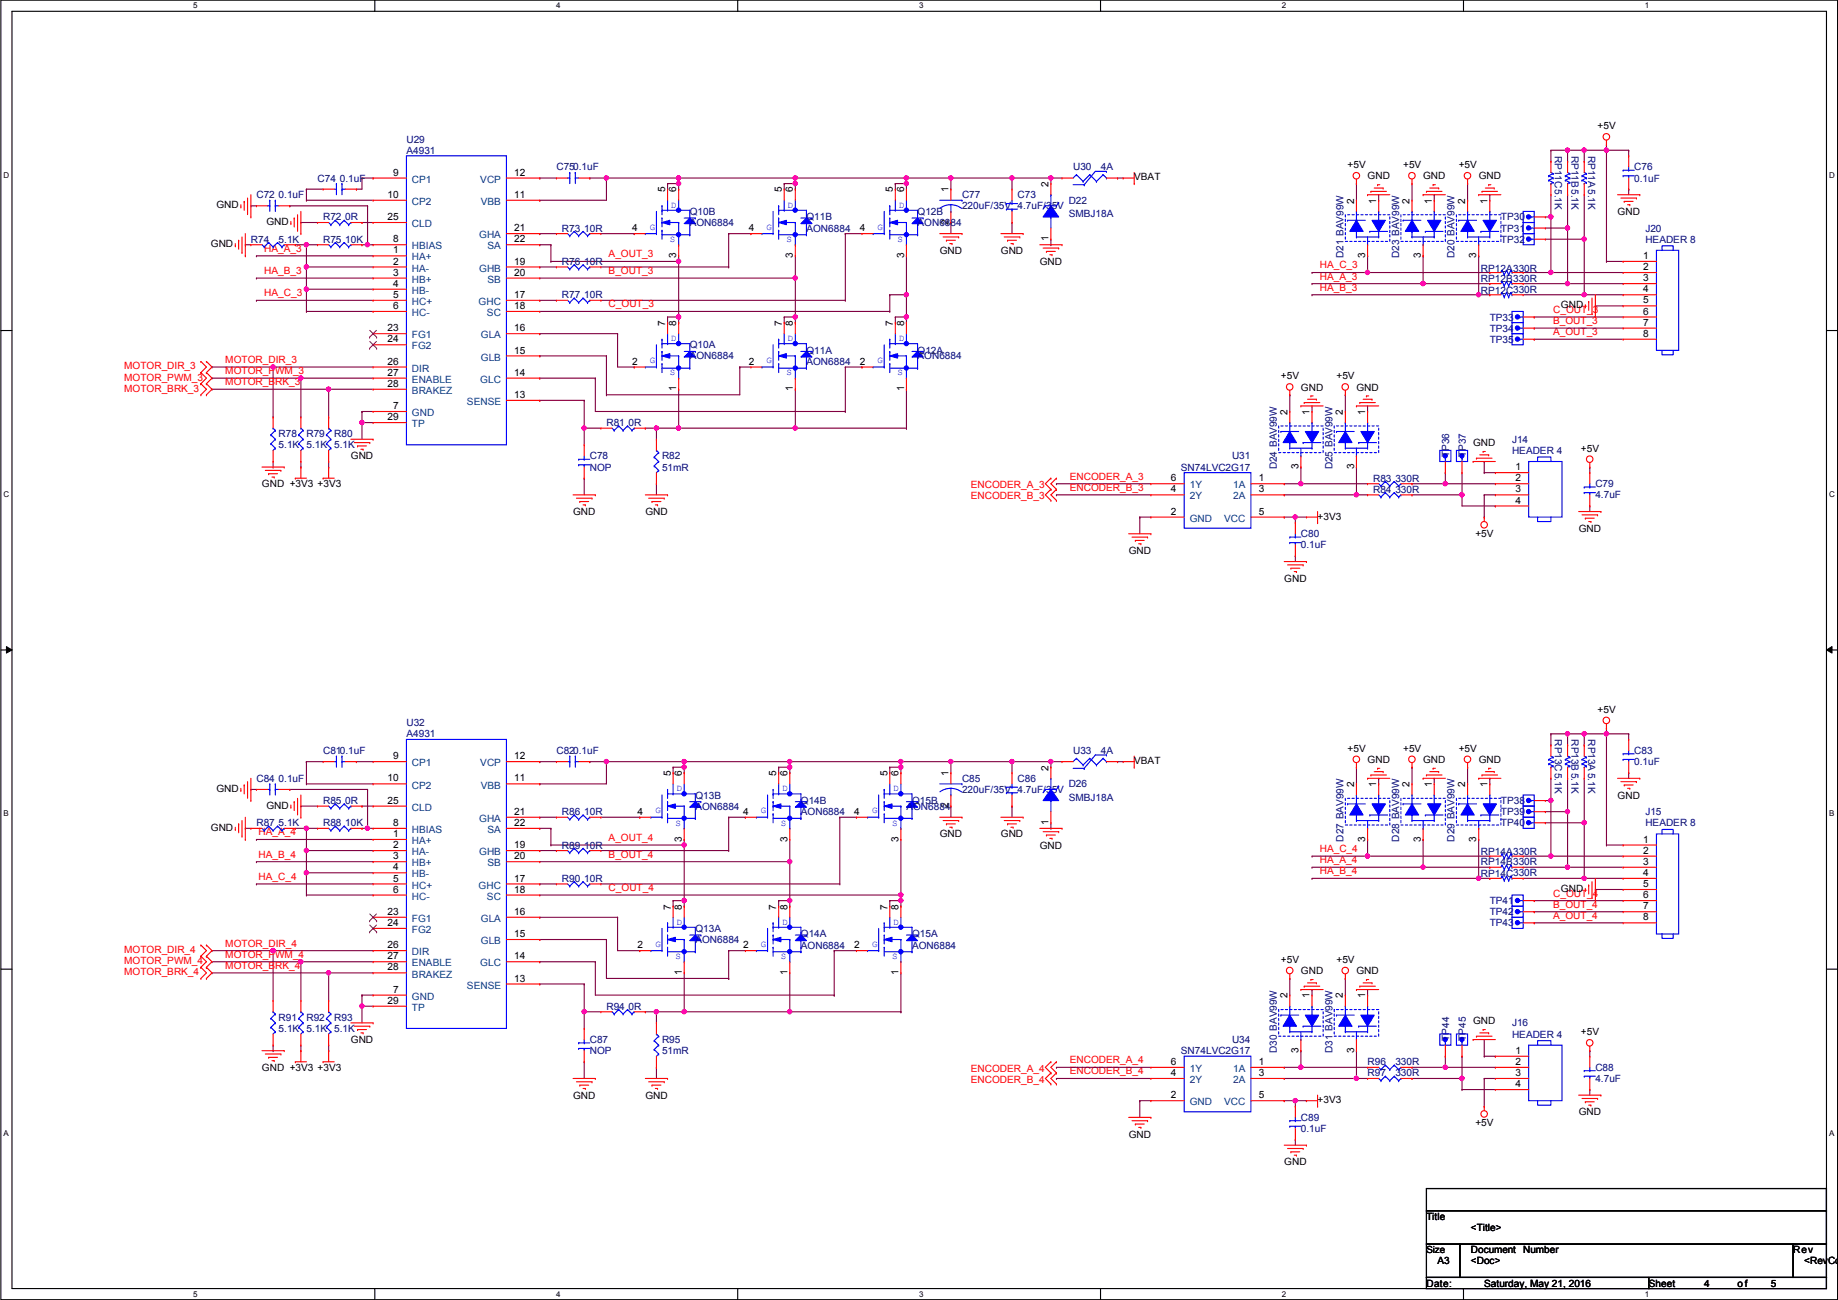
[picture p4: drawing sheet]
<svg xmlns="http://www.w3.org/2000/svg" width="420mm" height="297mm" viewBox="0 0 420 297" stroke-linecap="round" stroke-linejoin="round" font-family="sans-serif">
<defs><g id="words">
<g font-size="2.3">
<text x="365.2" y="29.5">+5V</text>
<text x="89.9" y="40.1">9</text>
<text x="117.5" y="40.1">12</text>
<text x="259.3" y="41.2">VBAT</text>
<text x="308" y="38.4">+5V</text>
<text x="312.6" y="41">GND</text>
<text x="320.7" y="38.4">+5V</text>
<text x="325.3" y="41">GND</text>
<text x="333.4" y="38.4">+5V</text>
<text x="338" y="41">GND</text>
<text x="49.5" y="47.6">GND</text>
<text x="88.6" y="45.2">10</text>
<text x="117.5" y="45.2">11</text>
<text x="152" y="44" transform="rotate(-90 152 44)">5</text>
<text x="154.6" y="44" transform="rotate(-90 154.6 44)">6</text>
<text x="178.7" y="44" transform="rotate(-90 178.7 44)">5</text>
<text x="181.3" y="44" transform="rotate(-90 181.3 44)">6</text>
<text x="204.1" y="44" transform="rotate(-90 204.1 44)">5</text>
<text x="206.7" y="44" transform="rotate(-90 206.7 44)">6</text>
<text x="216.8" y="44" transform="rotate(-90 216.8 44)">1</text>
<text x="239.7" y="42.7" transform="rotate(-90 239.7 42.7)">2</text>
<text x="309.5" y="46.5" transform="rotate(-90 309.5 46.5)">2</text>
<text x="314.6" y="46.5" transform="rotate(-90 314.6 46.5)">1</text>
<text x="322.2" y="46.5" transform="rotate(-90 322.2 46.5)">2</text>
<text x="327.3" y="46.5" transform="rotate(-90 327.3 46.5)">1</text>
<text x="334.9" y="46.5" transform="rotate(-90 334.9 46.5)">2</text>
<text x="340" y="46.5" transform="rotate(-90 340 46.5)">1</text>
<text x="60.9" y="51.4">GND</text>
<text x="88.6" y="50.3">25</text>
<text x="117.5" y="52.8">21</text>
<text x="144.5" y="52.8">4</text>
<text x="171.1" y="52.8">4</text>
<text x="196.5" y="52.8">4</text>
<text x="216.8" y="51.4" transform="rotate(-90 216.8 51.4)">2</text>
<text x="369.8" y="49.1">GND</text>
<text x="48.2" y="56.5">GND</text>
<text x="89.9" y="57.9">1</text>
<text x="89.9" y="55.4">8</text>
<text x="117.5" y="55.4">22</text>
<text x="154.6" y="59" transform="rotate(-90 154.6 59)">3</text>
<text x="181.3" y="59" transform="rotate(-90 181.3 59)">3</text>
<text x="206.7" y="59" transform="rotate(-90 206.7 59)">3</text>
<text x="214.8" y="58">GND</text>
<text x="228.8" y="58">GND</text>
<text x="239.7" y="55.2" transform="rotate(-90 239.7 55.2)">1</text>
<text x="312.1" y="59" transform="rotate(-90 312.1 59)">3</text>
<text x="324.8" y="59" transform="rotate(-90 324.8 59)">3</text>
<text x="337.5" y="59" transform="rotate(-90 337.5 59)">3</text>
<text x="375.6" y="59.2">1</text>
<text x="89.9" y="60.5">2</text>
<text x="89.9" y="63">3</text>
<text x="89.9" y="65.5">4</text>
<text x="117.5" y="60.5">19</text>
<text x="117.5" y="63">20</text>
<text x="237.7" y="60.5">GND</text>
<text x="375.6" y="61.7">2</text>
<text x="375.6" y="64.3">3</text>
<text x="89.9" y="68.1">5</text>
<text x="89.9" y="70.6">6</text>
<text x="117.5" y="68.1">17</text>
<text x="117.5" y="70.6">18</text>
<text x="356.8" y="70.4">GND</text>
<text x="375.6" y="66.8">4</text>
<text x="375.6" y="69.3">5</text>
<text x="375.6" y="71.9">6</text>
<text x="88.6" y="75.7">23</text>
<text x="117.5" y="75.7">16</text>
<text x="152" y="74.5" transform="rotate(-90 152 74.5)">7</text>
<text x="154.6" y="74.5" transform="rotate(-90 154.6 74.5)">8</text>
<text x="178.7" y="74.5" transform="rotate(-90 178.7 74.5)">7</text>
<text x="181.3" y="74.5" transform="rotate(-90 181.3 74.5)">8</text>
<text x="204.1" y="74.5" transform="rotate(-90 204.1 74.5)">7</text>
<text x="206.7" y="74.5" transform="rotate(-90 206.7 74.5)">8</text>
<text x="375.6" y="74.4">7</text>
<text x="375.6" y="77">8</text>
<text x="88.6" y="78.2">24</text>
<text x="88.6" y="83.3">26</text>
<text x="117.5" y="80.8">15</text>
<text x="144.5" y="83.3">2</text>
<text x="171.1" y="83.3">2</text>
<text x="196.5" y="83.3">2</text>
<text x="88.6" y="85.9">27</text>
<text x="88.6" y="88.4">28</text>
<text x="117.5" y="85.9">14</text>
<text x="154.6" y="89.5" transform="rotate(-90 154.6 89.5)">1</text>
<text x="181.3" y="89.5" transform="rotate(-90 181.3 89.5)">1</text>
<text x="206.7" y="89.5" transform="rotate(-90 206.7 89.5)">1</text>
<text x="292.8" y="86.7">+5V</text>
<text x="297.4" y="89.2">GND</text>
<text x="305.5" y="86.7">+5V</text>
<text x="310.1" y="89.2">GND</text>
<text x="89.9" y="93.5">7</text>
<text x="117.5" y="90.9">13</text>
<text x="294.3" y="94.8" transform="rotate(-90 294.3 94.8)">2</text>
<text x="299.4" y="94.8" transform="rotate(-90 299.4 94.8)">1</text>
<text x="307" y="94.8" transform="rotate(-90 307 94.8)">2</text>
<text x="312.1" y="94.8" transform="rotate(-90 312.1 94.8)">1</text>
<text x="88.6" y="96">29</text>
<text x="336.8" y="101.9">GND</text>
<text x="80.2" y="105">GND</text>
<text x="296.8" y="107.2" transform="rotate(-90 296.8 107.2)">3</text>
<text x="309.5" y="107.2" transform="rotate(-90 309.5 107.2)">3</text>
<text x="346.4" y="107.4">1</text>
<text x="361.4" y="103.2">+5V</text>
<text x="59.9" y="111.3">GND +3V3 +3V3</text>
<text x="267.7" y="112.5">4</text>
<text x="267.7" y="110">6</text>
<text x="287.7" y="110">1</text>
<text x="287.7" y="112.5">3</text>
<text x="346.4" y="110">2</text>
<text x="346.4" y="112.5">3</text>
<text x="131" y="117.7">GND</text>
<text x="147.5" y="117.7">GND</text>
<text x="267.7" y="117.6">2</text>
<text x="287.7" y="117.6">5</text>
<text x="301.2" y="118.7">+3V3</text>
<text x="346.4" y="115.1">4</text>
<text x="337.3" y="122.8">+5V</text>
<text x="360.9" y="121.5">GND</text>
<text x="258" y="126.6">GND</text>
<text x="293.6" y="132.9">GND</text>
<text x="365.2" y="162.9">+5V</text>
<text x="89.9" y="173.5">9</text>
<text x="117.5" y="173.5">12</text>
<text x="308" y="171.8">+5V</text>
<text x="320.7" y="171.8">+5V</text>
<text x="333.4" y="171.8">+5V</text>
<text x="88.6" y="178.6">10</text>
<text x="117.5" y="178.6">11</text>
<text x="153.3" y="177.3" transform="rotate(-90 153.3 177.3)">5</text>
<text x="155.9" y="177.3" transform="rotate(-90 155.9 177.3)">6</text>
<text x="177.4" y="177.3" transform="rotate(-90 177.4 177.3)">5</text>
<text x="180" y="177.3" transform="rotate(-90 180 177.3)">6</text>
<text x="202.8" y="177.3" transform="rotate(-90 202.8 177.3)">5</text>
<text x="205.4" y="177.3" transform="rotate(-90 205.4 177.3)">6</text>
<text x="216.8" y="177.3" transform="rotate(-90 216.8 177.3)">1</text>
<text x="239.7" y="176.1" transform="rotate(-90 239.7 176.1)">2</text>
<text x="259.3" y="174.6">VBAT</text>
<text x="309.5" y="179.9" transform="rotate(-90 309.5 179.9)">2</text>
<text x="312.6" y="174.3">GND</text>
<text x="314.6" y="179.9" transform="rotate(-90 314.6 179.9)">1</text>
<text x="322.2" y="179.9" transform="rotate(-90 322.2 179.9)">2</text>
<text x="325.3" y="174.3">GND</text>
<text x="327.3" y="179.9" transform="rotate(-90 327.3 179.9)">1</text>
<text x="334.9" y="179.9" transform="rotate(-90 334.9 179.9)">2</text>
<text x="338" y="174.3">GND</text>
<text x="340" y="179.9" transform="rotate(-90 340 179.9)">1</text>
<text x="49.5" y="180.9">GND</text>
<text x="60.9" y="184.7">GND</text>
<text x="88.6" y="183.6">25</text>
<text x="216.8" y="184.7" transform="rotate(-90 216.8 184.7)">2</text>
<text x="369.8" y="182.5">GND</text>
<text x="48.2" y="189.8">GND</text>
<text x="89.9" y="191.3">1</text>
<text x="89.9" y="188.7">8</text>
<text x="117.5" y="186.2">21</text>
<text x="117.5" y="188.7">22</text>
<text x="145.7" y="186.2">4</text>
<text x="169.9" y="186.2">4</text>
<text x="195.3" y="186.2">4</text>
<text x="214.8" y="191.3">GND</text>
<text x="228.8" y="191.3">GND</text>
<text x="239.7" y="188.5" transform="rotate(-90 239.7 188.5)">1</text>
<text x="89.9" y="193.8">2</text>
<text x="89.9" y="196.3">3</text>
<text x="117.5" y="193.8">19</text>
<text x="117.5" y="196.3">20</text>
<text x="155.9" y="192.3" transform="rotate(-90 155.9 192.3)">3</text>
<text x="180" y="192.3" transform="rotate(-90 180 192.3)">3</text>
<text x="205.4" y="192.3" transform="rotate(-90 205.4 192.3)">3</text>
<text x="237.7" y="193.9">GND</text>
<text x="312.1" y="192.3" transform="rotate(-90 312.1 192.3)">3</text>
<text x="324.8" y="192.3" transform="rotate(-90 324.8 192.3)">3</text>
<text x="337.5" y="192.3" transform="rotate(-90 337.5 192.3)">3</text>
<text x="375.6" y="192.5">1</text>
<text x="375.6" y="195.1">2</text>
<text x="375.6" y="197.6">3</text>
<text x="89.9" y="198.9">4</text>
<text x="89.9" y="201.4">5</text>
<text x="89.9" y="204">6</text>
<text x="117.5" y="201.4">17</text>
<text x="117.5" y="204">18</text>
<text x="356.8" y="203.8">GND</text>
<text x="375.6" y="200.2">4</text>
<text x="375.6" y="202.7">5</text>
<text x="88.6" y="209">23</text>
<text x="117.5" y="209">16</text>
<text x="153.3" y="207.8" transform="rotate(-90 153.3 207.8)">7</text>
<text x="155.9" y="207.8" transform="rotate(-90 155.9 207.8)">8</text>
<text x="177.4" y="207.8" transform="rotate(-90 177.4 207.8)">7</text>
<text x="180" y="207.8" transform="rotate(-90 180 207.8)">8</text>
<text x="202.8" y="207.8" transform="rotate(-90 202.8 207.8)">7</text>
<text x="205.4" y="207.8" transform="rotate(-90 205.4 207.8)">8</text>
<text x="375.6" y="205.2">6</text>
<text x="375.6" y="207.8">7</text>
<text x="88.6" y="211.6">24</text>
<text x="117.5" y="214.1">15</text>
<text x="375.6" y="210.3">8</text>
<text x="88.6" y="216.7">26</text>
<text x="88.6" y="219.2">27</text>
<text x="88.6" y="221.7">28</text>
<text x="117.5" y="219.2">14</text>
<text x="145.7" y="216.7">2</text>
<text x="169.9" y="216.7">2</text>
<text x="195.3" y="216.7">2</text>
<text x="292.8" y="220">+5V</text>
<text x="305.5" y="220">+5V</text>
<text x="89.9" y="226.8">7</text>
<text x="117.5" y="224.3">13</text>
<text x="155.9" y="222.8" transform="rotate(-90 155.9 222.8)">1</text>
<text x="180" y="222.8" transform="rotate(-90 180 222.8)">1</text>
<text x="205.4" y="222.8" transform="rotate(-90 205.4 222.8)">1</text>
<text x="297.4" y="222.6">GND</text>
<text x="310.1" y="222.6">GND</text>
<text x="88.6" y="229.4">29</text>
<text x="294.3" y="228.1" transform="rotate(-90 294.3 228.1)">2</text>
<text x="299.4" y="228.1" transform="rotate(-90 299.4 228.1)">1</text>
<text x="307" y="228.1" transform="rotate(-90 307 228.1)">2</text>
<text x="312.1" y="228.1" transform="rotate(-90 312.1 228.1)">1</text>
<text x="80.2" y="238.3">GND</text>
<text x="336.8" y="234">GND</text>
<text x="361.4" y="236.6">+5V</text>
<text x="59.9" y="244.7">GND +3V3 +3V3</text>
<text x="267.7" y="245.9">4</text>
<text x="267.7" y="243.3">6</text>
<text x="287.7" y="243.3">1</text>
<text x="287.7" y="245.9">3</text>
<text x="296.8" y="240.6" transform="rotate(-90 296.8 240.6)">3</text>
<text x="309.5" y="240.6" transform="rotate(-90 309.5 240.6)">3</text>
<text x="346.4" y="240.8">1</text>
<text x="346.4" y="243.3">2</text>
<text x="346.4" y="245.9">3</text>
<text x="131" y="251">GND</text>
<text x="147.5" y="251">GND</text>
<text x="267.7" y="251">2</text>
<text x="287.7" y="251">5</text>
<text x="346.4" y="248.4">4</text>
<text x="301.2" y="252.1">+3V3</text>
<text x="337.3" y="257.4">+5V</text>
<text x="360.9" y="254.8">GND</text>
<text x="258" y="259.9">GND</text>
<text x="293.6" y="266.3">GND</text>
<text x="326.1" y="278.7">Title</text>
<text x="336.2" y="281.3">&lt;Title&gt;</text>
<text x="336.2" y="286.3">Document</text>
<text x="348.2" y="286.3">Number</text>
<text x="409.9" y="286.3">Rev</text>
<text x="326.1" y="294">Date:</text>
<text x="328.6" y="288.9">A3</text>
<text x="336.2" y="288.9">&lt;Doc&gt;</text>
<text x="339.3" y="294">Saturday, May 21, 2016</text>
<text x="376.9" y="294">Sheet</text>
<text x="389.6" y="294">4</text>
<text x="397.2" y="294">of</text>
<text x="404.8" y="294">5</text>
<text x="412.4" y="288.9">&lt;RevCod</text>
</g>
<g font-size="2.3" fill="#000080">
<text x="92.9" y="35.1">A4931</text>
<text x="92.9" y="32.6">U29</text>
<text x="355.5" y="35.6" transform="rotate(90 355.5 35.6)">RP11C5.1K</text>
<text x="359.3" y="35.6" transform="rotate(90 359.3 35.6)">RP11B5.1K</text>
<text x="363.1" y="35.6" transform="rotate(90 363.1 35.6)">RP11A5.1K</text>
<text x="72.6" y="41.5">C74 0.1uF</text>
<text x="127.2" y="38.9">C750.1uF</text>
<text x="245.3" y="38.9">U30</text>
<text x="251.7" y="38.9">4A</text>
<text x="373.6" y="38.9">C76</text>
<text x="373.6" y="41.5">0.1uF</text>
<text x="58.6" y="45.3">C72 0.1uF</text>
<text x="219.9" y="45.3">C77</text>
<text x="219.9" y="47.8">220uF/35V 4.7uF/35V</text>
<text x="232.6" y="45.3">C73</text>
<text x="244.3" y="46.6">D22</text>
<text x="73.9" y="50.4">R72 0R</text>
<text x="128.5" y="52.9">R73 10R</text>
<text x="157.7" y="49.1">Q10B</text>
<text x="157.7" y="51.6">AON6884</text>
<text x="184.4" y="50.4">Q11B</text>
<text x="184.4" y="52.9">AON6884</text>
<text x="209.8" y="49.1">Q12B</text>
<text x="209.8" y="51.6">AON6884</text>
<text x="244.3" y="49.6">SMBJ18A</text>
<text x="343.1" y="52.9">TP31</text>
<text x="343.1" y="50.4">TP30</text>
<text x="376.1" y="52.9">J20</text>
<text x="57.4" y="55.5">R74</text>
<text x="63.7" y="55.5">5.1K</text>
<text x="73.9" y="55.5">R75 10K</text>
<text x="307.1" y="59" transform="rotate(-90 307.1 59)">D21 BAV99W</text>
<text x="319.8" y="59" transform="rotate(-90 319.8 59)">D23 BAV99W</text>
<text x="332.5" y="59" transform="rotate(-90 332.5 59)">D20 BAV99W</text>
<text x="343.1" y="55.5">TP32</text>
<text x="376.1" y="55.5">HEADER 8</text>
<text x="128.5" y="60.5">R76 10R</text>
<text x="338.5" y="62.1">RP12A330R</text>
<text x="338.5" y="64.3">RP12B330R</text>
<text x="128.5" y="68.2">R77 10R</text>
<text x="338.5" y="67.1">RP12C330R</text>
<text x="340.6" y="75.8">TP34</text>
<text x="340.6" y="73.2">TP33</text>
<text x="157.7" y="79.6">Q10A</text>
<text x="157.7" y="82.1">AON6884</text>
<text x="184.4" y="80.9">Q11A</text>
<text x="184.4" y="83.4">AON6884</text>
<text x="209.8" y="80.9">Q12A</text>
<text x="209.8" y="82.1">AON6884</text>
<text x="340.6" y="78.3">TP35</text>
<text x="63.7" y="99.9">R78</text>
<text x="70.1" y="99.9">R79</text>
<text x="76.4" y="99.9">R80</text>
<text x="138.6" y="97.4">R81 0R</text>
<text x="345.6" y="101.2">J14</text>
<text x="63.7" y="102.4">5.1K</text>
<text x="70.1" y="102.4">5.1K</text>
<text x="76.4" y="102.4">5.1K</text>
<text x="134.8" y="105">C78</text>
<text x="134.8" y="107.5">NOP</text>
<text x="151.3" y="105">R82</text>
<text x="151.3" y="107.5">51mR</text>
<text x="269.9" y="107.5">SN74LVC2G17</text>
<text x="281.6" y="105">U31</text>
<text x="291.9" y="107.2" transform="rotate(-90 291.9 107.2)">D24 BAV99W</text>
<text x="304.6" y="107.2" transform="rotate(-90 304.6 107.2)">D25 BAV99W</text>
<text x="331.2" y="104.4" transform="rotate(-90 331.2 104.4)">TP36</text>
<text x="335.1" y="104.4" transform="rotate(-90 335.1 104.4)">TP37</text>
<text x="345.6" y="103.7">HEADER 4</text>
<text x="313.9" y="110.1">R83 330R</text>
<text x="313.9" y="112.6">R84 330R</text>
<text x="364.7" y="111.3">C79</text>
<text x="364.7" y="113.9">4.7uF</text>
<text x="297.4" y="122.8">C80</text>
<text x="297.4" y="125.3">0.1uF</text>
<text x="92.9" y="165.9">U32</text>
<text x="73.9" y="172.3">C810.1uF</text>
<text x="92.9" y="168.5">A4931</text>
<text x="127.2" y="172.3">C820.1uF</text>
<text x="245.3" y="172.3">U33</text>
<text x="251.7" y="172.3">4A</text>
<text x="355.5" y="169" transform="rotate(90 355.5 169)">RP13C5.1K</text>
<text x="359.3" y="169" transform="rotate(90 359.3 169)">RP13B5.1K</text>
<text x="363.1" y="169" transform="rotate(90 363.1 169)">RP13A5.1K</text>
<text x="373.6" y="172.3">C83</text>
<text x="58.6" y="178.6">C84 0.1uF</text>
<text x="219.9" y="178.6">C85</text>
<text x="232.6" y="178.6">C86</text>
<text x="244.3" y="179.9">D26</text>
<text x="373.6" y="174.8">0.1uF</text>
<text x="73.9" y="183.7">R85 0R</text>
<text x="159" y="182.5">Q13B</text>
<text x="159" y="185">AON6884</text>
<text x="183.1" y="183.7">Q14B</text>
<text x="207.2" y="185">AON6884</text>
<text x="208.5" y="183.7">Q15B</text>
<text x="219.9" y="181.2">220uF/35V 4.7uF/35V</text>
<text x="244.3" y="183">SMBJ18A</text>
<text x="343.1" y="183.7">TP38</text>
<text x="58.6" y="188.8">R87 5.1K</text>
<text x="73.9" y="188.8">R88 10K</text>
<text x="128.5" y="186.3">R86 10R</text>
<text x="183.1" y="186.3">AON6884</text>
<text x="343.1" y="188.8">TP40</text>
<text x="343.1" y="186.3">TP39</text>
<text x="376.1" y="186.3">J15</text>
<text x="376.1" y="188.8">HEADER 8</text>
<text x="128.5" y="193.9">R89 10R</text>
<text x="307.1" y="192.3" transform="rotate(-90 307.1 192.3)">D27 BAV99W</text>
<text x="319.8" y="192.3" transform="rotate(-90 319.8 192.3)">D28 BAV99W</text>
<text x="332.5" y="192.3" transform="rotate(-90 332.5 192.3)">D29 BAV99W</text>
<text x="338.5" y="195.4">RP14A330R</text>
<text x="338.5" y="197.7">RP14B330R</text>
<text x="128.5" y="201.5">R90 10R</text>
<text x="338.5" y="200.5">RP14C330R</text>
<text x="340.6" y="206.6">TP41</text>
<text x="340.6" y="209.1">TP42</text>
<text x="159" y="212.9">Q13A</text>
<text x="159" y="215.5">AON6884</text>
<text x="183.1" y="214.2">Q14A</text>
<text x="208.5" y="214.2">Q15A</text>
<text x="340.6" y="211.7">TP43</text>
<text x="183.1" y="216.7">AON6884</text>
<text x="208.5" y="216.7">AON6884</text>
<text x="63.7" y="233.3">R91</text>
<text x="70.1" y="233.3">R92</text>
<text x="76.4" y="233.3">R93</text>
<text x="138.6" y="230.7">R94 0R</text>
<text x="63.7" y="235.8">5.1K</text>
<text x="70.1" y="235.8">5.1K</text>
<text x="76.4" y="235.8">5.1K</text>
<text x="134.8" y="238.3">C87</text>
<text x="151.3" y="238.3">R95</text>
<text x="281.6" y="238.3">U34</text>
<text x="331.2" y="237.8" transform="rotate(-90 331.2 237.8)">TP44</text>
<text x="335.1" y="237.8" transform="rotate(-90 335.1 237.8)">TP45</text>
<text x="345.6" y="234.5">J16</text>
<text x="345.6" y="237.1">HEADER 4</text>
<text x="134.8" y="240.9">NOP</text>
<text x="151.3" y="240.9">51mR</text>
<text x="269.9" y="240.9">SN74LVC2G17</text>
<text x="291.9" y="240.6" transform="rotate(-90 291.9 240.6)">D30 BAV99W</text>
<text x="304.6" y="240.6" transform="rotate(-90 304.6 240.6)">D31 BAV99W</text>
<text x="312.6" y="243.4">R96</text>
<text x="312.6" y="246">R97</text>
<text x="319" y="243.4">330R</text>
<text x="319" y="246">330R</text>
<text x="364.7" y="244.7">C88</text>
<text x="364.7" y="247.2">4.7uF</text>
<text x="297.4" y="256.1">C89</text>
<text x="297.4" y="258.7">0.1uF</text>
</g>
<g font-size="2.3" fill="#004080">
<text x="94.2" y="41.7">CP1</text>
<text x="109.8" y="41.7">VCP</text>
<text x="94.2" y="46.8">CP2</text>
<text x="109.9" y="46.8">VBB</text>
<text x="94.2" y="51.9">CLD</text>
<text x="94.2" y="59.5">HA+</text>
<text x="94.2" y="57">HBIAS</text>
<text x="109.5" y="54.4">GHA</text>
<text x="111.5" y="57">SA</text>
<text x="94.2" y="62.1">HA-</text>
<text x="94.2" y="64.6">HB+</text>
<text x="109.5" y="62.1">GHB</text>
<text x="111.5" y="64.6">SB</text>
<text x="94.2" y="67.1">HB-</text>
<text x="94.2" y="69.7">HC+</text>
<text x="109.4" y="69.7">GHC</text>
<text x="94.2" y="72.2">HC-</text>
<text x="94.2" y="77.3">FG1</text>
<text x="109.9" y="77.3">GLA</text>
<text x="111.3" y="72.2">SC</text>
<text x="94.2" y="79.8">FG2</text>
<text x="109.9" y="82.4">GLB</text>
<text x="94.2" y="84.9">DIR</text>
<text x="94.2" y="87.5">ENABLE</text>
<text x="109.8" y="87.5">GLC</text>
<text x="94.2" y="95.1">GND</text>
<text x="94.2" y="90">BRAKEZ</text>
<text x="106.8" y="92.5">SENSE</text>
<text x="94.2" y="97.6">TP</text>
<text x="272" y="111.6">1Y</text>
<text x="281.9" y="111.6">1A</text>
<text x="272" y="119.2">GND</text>
<text x="272" y="114.1">2Y</text>
<text x="279.9" y="119.2">VCC</text>
<text x="281.9" y="114.1">2A</text>
<text x="94.2" y="175.1">CP1</text>
<text x="109.8" y="175.1">VCP</text>
<text x="94.2" y="180.2">CP2</text>
<text x="94.2" y="185.3">CLD</text>
<text x="109.9" y="180.2">VBB</text>
<text x="94.2" y="190.3">HBIAS</text>
<text x="109.5" y="187.8">GHA</text>
<text x="111.5" y="190.3">SA</text>
<text x="94.2" y="192.9">HA+</text>
<text x="94.2" y="195.4">HA-</text>
<text x="94.2" y="198">HB+</text>
<text x="109.5" y="195.4">GHB</text>
<text x="111.5" y="198">SB</text>
<text x="94.2" y="200.5">HB-</text>
<text x="94.2" y="203">HC+</text>
<text x="109.4" y="203">GHC</text>
<text x="94.2" y="205.6">HC-</text>
<text x="111.3" y="205.6">SC</text>
<text x="94.2" y="210.7">FG1</text>
<text x="94.2" y="213.2">FG2</text>
<text x="109.9" y="215.7">GLB</text>
<text x="109.9" y="210.7">GLA</text>
<text x="94.2" y="218.3">DIR</text>
<text x="94.2" y="220.8">ENABLE</text>
<text x="109.8" y="220.8">GLC</text>
<text x="94.2" y="223.4">BRAKEZ</text>
<text x="106.8" y="225.9">SENSE</text>
<text x="94.2" y="228.4">GND</text>
<text x="94.2" y="231">TP</text>
<text x="272" y="244.9">1Y</text>
<text x="281.9" y="244.9">1A</text>
<text x="272" y="247.5">2Y</text>
<text x="281.9" y="247.5">2A</text>
<text x="272" y="252.6">GND</text>
<text x="279.9" y="252.6">VCC</text>
</g>
<g font-size="2.3" fill="#f00">
<text x="60.4" y="57.5">HA_A_3</text>
<text x="139.1" y="58.8">A_OUT_3</text>
<text x="60.4" y="62.6">HA_B_3</text>
<text x="139.1" y="62.6">B_OUT_3</text>
<text x="301.7" y="63.9">HA_A_3</text>
<text x="301.7" y="61.3">HA_C_3</text>
<text x="60.4" y="67.7">HA_C_3</text>
<text x="139.1" y="70.2">C_OUT_3</text>
<text x="301.7" y="66.4">HA_B_3</text>
<text x="355" y="71.5">C_OUT_3</text>
<text x="355" y="76.6">A_OUT_3</text>
<text x="355" y="74">B_OUT_3</text>
<text x="51.5" y="82.9">MOTOR_DIR_3</text>
<text x="28.4" y="84.4">MOTOR_DIR_3</text>
<text x="28.4" y="87">MOTOR_PWM_3</text>
<text x="28.4" y="89.5">MOTOR_BRK_3</text>
<text x="51.5" y="85.5">MOTOR_PWM_3</text>
<text x="51.5" y="88">MOTOR_BRK_3</text>
<text x="221.9" y="111.6">ENCODER_A_3</text>
<text x="244.5" y="109.6">ENCODER_A_3</text>
<text x="244.5" y="112.1">ENCODER_B_3</text>
<text x="221.9" y="114.1">ENCODER_B_3</text>
<text x="59.1" y="190.9">HA_A_4</text>
<text x="59.1" y="196">HA_B_4</text>
<text x="139.1" y="192.2">A_OUT_4</text>
<text x="139.1" y="196">B_OUT_4</text>
<text x="301.7" y="197.2">HA_A_4</text>
<text x="301.7" y="194.7">HA_C_4</text>
<text x="59.1" y="201">HA_C_4</text>
<text x="139.1" y="203.6">C_OUT_4</text>
<text x="301.7" y="199.8">HA_B_4</text>
<text x="355" y="204.9">C_OUT_4</text>
<text x="355" y="209.9">A_OUT_4</text>
<text x="355" y="207.4">B_OUT_4</text>
<text x="28.4" y="217.8">MOTOR_DIR_4</text>
<text x="28.4" y="220.3">MOTOR_PWM_4</text>
<text x="51.5" y="216.3">MOTOR_DIR_4</text>
<text x="51.5" y="218.8">MOTOR_PWM_4</text>
<text x="51.5" y="221.4">MOTOR_BRK_4</text>
<text x="28.4" y="222.8">MOTOR_BRK_4</text>
<text x="221.9" y="244.9">ENCODER_A_4</text>
<text x="244.5" y="245.5">ENCODER_B_4</text>
<text x="244.5" y="243">ENCODER_A_4</text>
<text x="221.9" y="247.5">ENCODER_B_4</text>
</g>
<text font-size="2.2" x="326.1" y="286.3">Size</text>
<g font-size="2.1" fill="#00f">
<text x="153.4" y="47.4">D</text>
<text x="180" y="47.4">D</text>
<text x="205.4" y="47.4">D</text>
<text x="148.5" y="52.5">G</text>
<text x="175.2" y="52.5">G</text>
<text x="200.6" y="52.5">G</text>
<text x="153.1" y="55.3">S</text>
<text x="179.8" y="55.3">S</text>
<text x="205.2" y="55.3">S</text>
<text x="153.4" y="77.9">D</text>
<text x="180" y="77.9">D</text>
<text x="205.4" y="77.9">D</text>
<text x="148.5" y="83">G</text>
<text x="175.2" y="83">G</text>
<text x="200.6" y="83">G</text>
<text x="153.1" y="85.8">S</text>
<text x="179.8" y="85.8">S</text>
<text x="205.2" y="85.8">S</text>
<text x="149.8" y="185.8">G</text>
<text x="154.6" y="180.8">D</text>
<text x="173.9" y="185.8">G</text>
<text x="178.8" y="180.8">D</text>
<text x="199.3" y="185.8">G</text>
<text x="204.2" y="180.8">D</text>
<text x="154.4" y="188.6">S</text>
<text x="178.5" y="188.6">S</text>
<text x="203.9" y="188.6">S</text>
<text x="154.6" y="211.2">D</text>
<text x="178.8" y="211.2">D</text>
<text x="204.2" y="211.2">D</text>
<text x="149.8" y="216.3">G</text>
<text x="154.4" y="219.1">S</text>
<text x="173.9" y="216.3">G</text>
<text x="178.5" y="219.1">S</text>
<text x="199.3" y="216.3">G</text>
<text x="203.9" y="219.1">S</text>
</g>
<g font-size="1.8">
<text x="44.2" y="1.9">5</text>
<text x="127.1" y="1.9">4</text>
<text x="210.1" y="1.9">3</text>
<text x="293" y="1.9">2</text>
<text x="376" y="1.9">1</text>
<text x=".8" y="40.6">D</text>
<text x="418.2" y="40.6">D</text>
<text x=".8" y="113.6">C</text>
<text x="418.2" y="113.6">C</text>
<text x=".8" y="186.6">B</text>
<text x="418.2" y="186.6">B</text>
<text x=".8" y="259.5">A</text>
<text x="418.2" y="259.5">A</text>
<text x="44.2" y="296.3">5</text>
<text x="127.1" y="296.3">4</text>
<text x="210.1" y="296.3">3</text>
<text x="293" y="296.3">2</text>
<text x="376" y="296.3">1</text>
</g>
</g></defs>
<path d="M.2 0h419.9v297h-419.9zM2.7 2.6h414.8v291.8h-414.8z" fill="none" stroke="#000" stroke-width=".25"/>
<g fill="#fff">
<path d="M44.2 .3h1v2h-1z"/>
<path d="M44.2 294.7h1v2h-1z"/>
</g>
<path d="M85.7 0v2.6M85.7 294.4v2.6" fill="none" stroke="#000" stroke-width=".25"/>
<g fill="#fff">
<path d="M127.1 .3h1v2h-1z"/>
<path d="M127.1 294.7h1v2h-1z"/>
</g>
<path d="M168.6 0v2.6M168.6 294.4v2.6" fill="none" stroke="#000" stroke-width=".25"/>
<g fill="#fff">
<path d="M210.1 .3h1v2h-1z"/>
<path d="M210.1 294.7h1v2h-1z"/>
</g>
<path d="M251.6 0v2.6M251.6 294.4v2.6" fill="none" stroke="#000" stroke-width=".25"/>
<g fill="#fff">
<path d="M293 .3h1v2h-1z"/>
<path d="M293 294.7h1v2h-1z"/>
</g>
<path d="M334.5 0v2.6M334.5 294.4v2.6" fill="none" stroke="#000" stroke-width=".25"/>
<g fill="#fff">
<path d="M376 .3h1v2h-1z"/>
<path d="M376 294.7h1v2h-1z"/>
<path d="M.8 39h1.3v2h-1.3z"/>
<path d="M418.2 39h1.2v2h-1.2z"/>
<path d="M.8 112h1.3v2h-1.3z"/>
<path d="M418.2 112h1.2v2h-1.2z"/>
</g>
<path d="M.2 75.5h2.5M417.5 75.5h2.6" fill="none" stroke="#000" stroke-width=".25"/>
<g fill="#fff">
<path d="M.8 185h1.2v1.9h-1.2z"/>
<path d="M418.2 185h1.1v1.9h-1.1z"/>
</g>
<path d="M.2 148.5h2.5M417.5 148.5h2.6" fill="none" stroke="#000" stroke-width=".25"/>
<path d="M1.5 147.7l1.2 .8-1.2 .7zM417.5 148.5l1.3-.8v1.5z" fill="#000"/>
<path d="M1.5 147.7l1.2 .8-1.2 .7zM417.5 148.5l1.3-.8v1.5z" fill="none" stroke="#000" stroke-width=".23"/>
<g fill="#fff">
<path d="M.8 257.9h1.2v2h-1.2z"/>
<path d="M418.2 257.9h1.1v2h-1.1z"/>
</g>
<path d="M.2 221.4h2.5M417.5 221.4h2.6" fill="none" stroke="#000" stroke-width=".25"/>
<path d="M48.5 83.9h.1M48.5 83.9h13.9M62.4 83.9h.1M62.4 83.9v11.4M62.4 106.7h.1M62.4 105.5v1.2" fill="none" stroke="#800040" stroke-width=".25"/>
<circle cx="62.4" cy="83.8" r=".49" fill="#f0f"/>
<circle cx="62.4" cy="83.8" r=".49" fill="none" stroke="#f0f" stroke-width=".25"/>
<path d="M62.4 217.2h.1M62.4 217.2v11.4" fill="none" stroke="#800040" stroke-width=".25"/>
<circle cx="62.4" cy="217.2" r=".49" fill="#f0f"/>
<circle cx="62.4" cy="217.2" r=".49" fill="none" stroke="#f0f" stroke-width=".25"/>
<g fill="none" stroke="#800040" stroke-width=".25">
<path d="M354.5 62.3h.1M354.5 62.3h16.5M68.8 106.7h.1M68.8 105.5v1.2M75.1 106.7h.1M75.1 105.5v1.2M241.5 110.5h.1M241.5 113.1h.1M241.5 110.5h21.6M241.5 113.1h21.6M48.5 217.2h.1M48.5 217.2h13.9"/>
<path d="M62.4 238.8v1.3M62.4 240.1h.1"/>
</g>
<circle cx="354.5" cy="62.2" r=".49" fill="#f0f"/>
<circle cx="354.5" cy="62.2" r=".49" fill="none" stroke="#f0f" stroke-width=".25"/>
<path d="M312.6 58.5h.1M312.6 58.5v3.8M362.2 67.4h.1M362.2 67.4h8.8" fill="none" stroke="#800040" stroke-width=".25"/>
<circle cx="362.1" cy="67.3" r=".49" fill="#f0f"/>
<circle cx="362.1" cy="67.3" r=".49" fill="none" stroke="#f0f" stroke-width=".25"/>
<path d="M358.3 64.8h.1M358.3 64.8h12.7" fill="none" stroke="#800040" stroke-width=".25"/>
<circle cx="358.3" cy="64.8" r=".49" fill="#f0f"/>
<circle cx="358.3" cy="64.8" r=".49" fill="none" stroke="#f0f" stroke-width=".25"/>
<path d="M354.5 195.6h.1M354.5 195.6h16.5M68.8 238.8v1.3M75.1 238.8v1.3M68.8 240.1h.1M75.1 240.1h.1M241.5 246.4h.1M241.5 243.9h.1M241.5 246.4h21.6M241.5 243.9h21.6" fill="none" stroke="#800040" stroke-width=".25"/>
<circle cx="354.5" cy="195.6" r=".49" fill="#f0f"/>
<circle cx="354.5" cy="195.6" r=".49" fill="none" stroke="#f0f" stroke-width=".25"/>
<path d="M325.3 58.5h.1M325.3 58.5v6.3M312.6 191.8h.1M312.6 191.8v3.8M358.3 198.2h.1M358.3 198.2h12.7M362.2 200.7h.1M362.2 200.7h8.8" fill="none" stroke="#800040" stroke-width=".25"/>
<circle cx="362.1" cy="200.7" r=".49" fill="#f0f"/>
<circle cx="362.1" cy="200.7" r=".49" fill="none" stroke="#f0f" stroke-width=".25"/>
<path d="M299.9 198.2h.1M299.9 198.2h25.4" fill="none" stroke="#800040" stroke-width=".25"/>
<circle cx="325.3" cy="198.1" r=".49" fill="#f0f"/>
<circle cx="325.3" cy="198.1" r=".49" fill="none" stroke="#f0f" stroke-width=".25"/>
<path d="M299.9 64.8h.1M299.9 64.8h25.4M325.3 191.8h.1M325.3 191.8v6.4" fill="none" stroke="#800040" stroke-width=".25"/>
<circle cx="325.3" cy="64.8" r=".49" fill="#f0f"/>
<circle cx="325.3" cy="64.8" r=".49" fill="none" stroke="#f0f" stroke-width=".25"/>
<path d="M299.9 200.7h.1M299.9 200.7h38.1" fill="none" stroke="#800040" stroke-width=".25"/>
<circle cx="338" cy="200.7" r=".49" fill="#f0f"/>
<circle cx="338" cy="200.7" r=".49" fill="none" stroke="#f0f" stroke-width=".25"/>
<g fill="none" stroke="#800040" stroke-width=".25">
<path d="M310.1 175.3h.1M310.1 175.3v3.8M315.2 177.8h.1M315.2 177.8v1.3M322.8 175.3h.1M322.8 175.3v3.8M335.5 175.3h.1M335.5 175.3v3.8M338 191.8h.1M338 191.8v8.9M293.6 246.4h.1M293.6 251.5h.1"/>
<path d="M293.6 246.4h16.5M293.6 251.5h2.5M322.8 243.9h.1M322.8 243.9h7.6"/>
</g>
<circle cx="296.1" cy="251.5" r=".49" fill="#f0f"/>
<circle cx="296.1" cy="251.5" r=".49" fill="none" stroke="#f0f" stroke-width=".25"/>
<path d="M299.9 67.4h.1M299.9 67.4h38.1M327.9 177.8h.1M327.9 177.8v1.3M340.6 177.8h.1M340.6 177.8v1.3M322.8 246.4h.1M322.8 246.4h11.4" fill="none" stroke="#800040" stroke-width=".25"/>
<circle cx="338" cy="67.3" r=".49" fill="#f0f"/>
<circle cx="338" cy="67.3" r=".49" fill="none" stroke="#f0f" stroke-width=".25"/>
<path d="M338 58.5h.1M338 58.5v8.9M240.2 174h.1M240.2 174h2.6M255.5 174h.1M255.5 174h1.2M82.8 189.3h.1M82.8 189.3h1.2M330.4 241.3h.1M330.4 241.3v2.6" fill="none" stroke="#800040" stroke-width=".25"/>
<circle cx="330.4" cy="243.9" r=".49" fill="#f0f"/>
<circle cx="330.4" cy="243.9" r=".49" fill="none" stroke="#f0f" stroke-width=".25"/>
<path d="M334.2 241.3h.1M334.2 241.3v5.1" fill="none" stroke="#800040" stroke-width=".25"/>
<circle cx="334.2" cy="246.4" r=".49" fill="#f0f"/>
<circle cx="334.2" cy="246.4" r=".49" fill="none" stroke="#f0f" stroke-width=".25"/>
<path d="M299.9 195.6h.1M299.9 195.6h12.7M297.4 240.1h.1M297.4 240.1v3.8" fill="none" stroke="#800040" stroke-width=".25"/>
<circle cx="297.4" cy="243.9" r=".49" fill="#f0f"/>
<circle cx="297.4" cy="243.9" r=".49" fill="none" stroke="#f0f" stroke-width=".25"/>
<path d="M231.3 174h.1M231.3 174h8.9" fill="none" stroke="#800040" stroke-width=".25"/>
<circle cx="240.2" cy="174" r=".49" fill="#f0f"/>
<circle cx="240.2" cy="174" r=".49" fill="none" stroke="#f0f" stroke-width=".25"/>
<circle cx="231.3" cy="174" r=".49" fill="#f0f"/>
<circle cx="231.3" cy="174" r=".49" fill="none" stroke="#f0f" stroke-width=".25"/>
<path d="M240.2 174h.1M240.2 174v1.3M240.2 189.3h.1M240.2 188v1.3M293.6 243.9h.1M293.6 243.9h3.8M310.1 240.1h.1M310.1 240.1v6.3" fill="none" stroke="#800040" stroke-width=".25"/>
<circle cx="310.1" cy="246.4" r=".49" fill="#f0f"/>
<circle cx="310.1" cy="246.4" r=".49" fill="none" stroke="#f0f" stroke-width=".25"/>
<g fill="none" stroke="#800040" stroke-width=".25">
<path d="M322.8 42h.1M322.8 42v3.8M335.5 42h.1M335.5 42v3.8M138.6 174h17.8M156.4 174h.1M312.6 195.6h28M340.6 195.6h.1M294.8 223.6h.1M294.8 223.6v3.8M299.9 226.1h.1M299.9 226.1v1.3"/>
<path d="M307.5 223.6h.1M307.5 223.6v3.8M312.6 226.1h.1M312.6 226.1v1.3M260.6 251.5h.1M260.6 251.5v3.8M260.6 251.5h2.5M297.4 243.9h.1M297.4 243.9h15.2M310.1 246.4h.1M310.1 246.4h2.5M330.4 243.9h.1"/>
<path d="M330.4 243.9h11.4M363.4 240.1h.1M363.4 249h.1M363.4 240.1v1.2M363.4 249v1.2"/>
</g>
<circle cx="312.6" cy="195.6" r=".49" fill="#f0f"/>
<circle cx="312.6" cy="195.6" r=".49" fill="none" stroke="#f0f" stroke-width=".25"/>
<g fill="none" stroke="#800040" stroke-width=".25">
<path d="M310.1 42h.1M310.1 42v3.8M70.1 174h.1M70.1 179.1h.1M70.1 174v5.1M70.1 179.1h15.2M70.1 174h3.8M81.5 174h.1M81.5 174h3.8M68.8 184.2h.1M68.8 184.2h3.8M70.1 199.4h.1"/>
<path d="M70.1 199.4h15.2M82.8 184.2h.1M82.8 184.2h2.5M84 189.3h.1M84 189.3h1.3"/>
</g>
<circle cx="70" cy="199.4" r=".49" fill="#f0f"/>
<circle cx="70" cy="199.4" r=".49" fill="none" stroke="#f0f" stroke-width=".25"/>
<path d="M70.1 189.3h.1M70.1 189.3h2.5M70.1 189.3v5.1" fill="none" stroke="#800040" stroke-width=".25"/>
<circle cx="70" cy="189.2" r=".49" fill="#f0f"/>
<circle cx="70" cy="189.2" r=".49" fill="none" stroke="#f0f" stroke-width=".25"/>
<path d="M70.1 194.4h.1M70.1 194.4h15.2" fill="none" stroke="#800040" stroke-width=".25"/>
<circle cx="70" cy="194.3" r=".49" fill="#f0f"/>
<circle cx="70" cy="194.3" r=".49" fill="none" stroke="#f0f" stroke-width=".25"/>
<g fill="none" stroke="#800040" stroke-width=".25">
<path d="M138.6 174h.1M138.6 174v5.1M217.4 174h.1M217.4 174v2.6M217.4 174h13.9M231.3 174h.1M231.3 174v2.6M56.1 189.3h.1M56.1 189.3h1.3M58.6 196.9h.1M58.6 191.8h.1M58.6 196.9h26.7"/>
<path d="M58.6 191.8h26.7M67.5 189.3h.1M67.5 189.3h2.6M70.1 199.4h.1M70.1 194.4h.1M70.1 194.4v10.1M217.4 184.2h.1M217.4 184.2v2.5M231.3 184.2h.1M231.3 184.2v2.5M325.3 198.2h15.3M340.6 198.2h.1"/>
<path d="M58.6 202h.1M58.6 202h26.7M62.4 217.2h.1M62.4 217.2h22.9M68.8 219.8h.1M68.8 219.8h16.5M70.1 204.5h.1M70.1 204.5h15.2M338 200.7h2.6M340.6 200.7h.1M75.1 222.3h.1M75.1 222.3h10.2"/>
<path d="M82.8 229.9h.1M82.8 227.4h.1M82.8 229.9v3.8M82.8 227.4h2.5M82.8 229.9h2.5"/>
</g>
<circle cx="138.6" cy="174" r=".49" fill="#f0f"/>
<circle cx="138.6" cy="174" r=".49" fill="none" stroke="#f0f" stroke-width=".25"/>
<path d="M123.4 174h.1M123.4 174h3.8M134.8 174h.1M134.8 174h3.8M82.8 227.4h.1M82.8 227.4v2.5" fill="none" stroke="#800040" stroke-width=".25"/>
<circle cx="82.7" cy="229.9" r=".49" fill="#f0f"/>
<circle cx="82.7" cy="229.9" r=".49" fill="none" stroke="#f0f" stroke-width=".25"/>
<path d="M123.4 179.1h.1M123.4 179.1h15.2M123.4 189.3h.1M123.4 186.7h.1M123.4 186.7h3.8M123.4 189.3h2.5M125.9 189.3h.1M125.9 193.1h.1M125.9 189.3v3.8M125.9 193.1h30.5M137.4 186.7h8.9M146.3 186.7h.1" fill="none" stroke="#800040" stroke-width=".25"/>
<circle cx="156.4" cy="193.1" r=".49" fill="#f0f"/>
<circle cx="156.4" cy="193.1" r=".49" fill="none" stroke="#f0f" stroke-width=".25"/>
<g fill="none" stroke="#800040" stroke-width=".25">
<path d="M315.2 44.5h.1M315.2 44.5v1.3M57.4 180.4h.1M57.4 180.4h1.2M66.2 180.4h.1M66.2 180.4h17.8M123.4 194.4h.1M123.4 194.4h3.8M137.4 194.4h29.2M166.6 194.4h.1M68.8 219.8h.1M68.8 219.8v8.8"/>
<path d="M296.1 251.5h.1M296.1 251.5h2.6"/>
</g>
<circle cx="68.8" cy="219.7" r=".49" fill="#f0f"/>
<circle cx="68.8" cy="219.7" r=".49" fill="none" stroke="#f0f" stroke-width=".25"/>
<path d="M123.4 196.9h57.1M180.5 196.9h.1" fill="none" stroke="#800040" stroke-width=".25"/>
<circle cx="180.5" cy="196.9" r=".49" fill="#f0f"/>
<circle cx="180.5" cy="196.9" r=".49" fill="none" stroke="#f0f" stroke-width=".25"/>
<path d="M293.6 118.2h.1M293.6 113.1h.1M293.6 118.2h2.5M293.6 113.1h16.5M322.8 110.5h.1M322.8 113.1h.1M322.8 110.5h7.6M322.8 113.1h11.4M48.5 219.8h.1M48.5 219.8h20.3" fill="none" stroke="#800040" stroke-width=".25"/>
<circle cx="310.1" cy="113" r=".49" fill="#f0f"/>
<circle cx="310.1" cy="113" r=".49" fill="none" stroke="#f0f" stroke-width=".25"/>
<path d="M123.4 202h.1M123.4 202h3.8M137.4 202h54.6M192 202h.1M75.1 222.3h.1M75.1 222.3v6.3" fill="none" stroke="#800040" stroke-width=".25"/>
<circle cx="75.1" cy="222.3" r=".49" fill="#f0f"/>
<circle cx="75.1" cy="222.3" r=".49" fill="none" stroke="#f0f" stroke-width=".25"/>
<path d="M123.4 209.6h.1M123.4 209.6h17.8M123.4 204.5h82.5M205.9 204.5h.1M48.5 222.3h.1M48.5 222.3h26.6" fill="none" stroke="#800040" stroke-width=".25"/>
<circle cx="205.9" cy="204.5" r=".49" fill="#f0f"/>
<circle cx="205.9" cy="204.5" r=".49" fill="none" stroke="#f0f" stroke-width=".25"/>
<g fill="none" stroke="#800040" stroke-width=".25">
<path d="M327.9 44.5h.1M327.9 44.5v1.3M123.4 214.7h.1M123.4 219.8h.1M123.4 214.7h15.2M123.4 219.8h12.7M136.1 219.8h.1M136.1 219.8v7.6h54.6M138.6 214.7h.1M138.6 214.7v8.9h28M141.2 209.6h.1M141.2 209.6v7.6h5.1"/>
<path d="M146.3 217.2h.1M350.7 205.8h.1M350.7 210.9h.1M350.7 208.3h.1M350.7 205.8h20.3M350.7 210.9h20.3M350.7 208.3h20.3M364.7 203.2h.1M364.7 203.2h6.3M147.5 231.2h.1M147.5 231.2h8.9M150.1 231.2h.1"/>
<path d="M150.1 231.2v2.5M156.4 231.2h.1M166.6 223.6h.1M190.7 227.4h.1M296.1 251.5h.1M296.1 251.5v1.3"/>
</g>
<circle cx="150" cy="231.2" r=".49" fill="#f0f"/>
<circle cx="150" cy="231.2" r=".49" fill="none" stroke="#f0f" stroke-width=".25"/>
<path d="M123.4 224.8h.1M123.4 224.8h10.2M133.6 224.8h.1M133.6 224.8v6.4" fill="none" stroke="#800040" stroke-width=".25"/>
<circle cx="133.5" cy="231.2" r=".49" fill="#f0f"/>
<circle cx="133.5" cy="231.2" r=".49" fill="none" stroke="#f0f" stroke-width=".25"/>
<path d="M340.6 44.5h.1M340.6 44.5v1.3M84 180.4h.1M84 180.4v8.9M133.6 231.2h.1M133.6 231.2v3.8M133.6 231.2h3.8M133.6 242.6h.1M133.6 242.6v3.8M150.1 243.9h.1M150.1 243.9v2.5" fill="none" stroke="#800040" stroke-width=".25"/>
<circle cx="84" cy="189.2" r=".49" fill="#f0f"/>
<circle cx="84" cy="189.2" r=".49" fill="none" stroke="#f0f" stroke-width=".25"/>
<path d="M82.8 55.9h.1M82.8 55.9h1.2M240.2 40.7h.1M240.2 40.7h2.6M255.5 40.7h.1M255.5 40.7h1.2M330.4 108h.1M330.4 108v2.5M296.1 260.4h.1M296.1 260.4v1.3" fill="none" stroke="#800040" stroke-width=".25"/>
<circle cx="330.4" cy="110.5" r=".49" fill="#f0f"/>
<circle cx="330.4" cy="110.5" r=".49" fill="none" stroke="#f0f" stroke-width=".25"/>
<path d="M299.9 62.3h.1M299.9 62.3h12.7M297.4 106.7h.1M297.4 106.7v3.8M334.2 108h.1M334.2 108v5.1" fill="none" stroke="#800040" stroke-width=".25"/>
<circle cx="297.4" cy="110.5" r=".49" fill="#f0f"/>
<circle cx="297.4" cy="110.5" r=".49" fill="none" stroke="#f0f" stroke-width=".25"/>
<path d="M231.3 40.7h.1M231.3 40.7h8.9" fill="none" stroke="#800040" stroke-width=".25"/>
<circle cx="240.2" cy="40.7" r=".49" fill="#f0f"/>
<circle cx="240.2" cy="40.7" r=".49" fill="none" stroke="#f0f" stroke-width=".25"/>
<circle cx="231.3" cy="40.7" r=".49" fill="#f0f"/>
<circle cx="231.3" cy="40.7" r=".49" fill="none" stroke="#f0f" stroke-width=".25"/>
<g fill="none" stroke="#800040" stroke-width=".25">
<path d="M240.2 40.7h.1M240.2 55.9h.1M240.2 40.7v1.3M240.2 54.7v1.2M312.6 62.3h28M340.6 62.3h.1M294.8 90.2h.1M294.8 90.2v3.8M299.9 92.8h.1M299.9 92.8v1.2M307.5 90.2h.1M307.5 90.2v3.8"/>
<path d="M312.6 92.8h.1M312.6 92.8v1.2M293.6 110.5h.1M293.6 110.5h19M297.4 110.5h.1M310.1 106.7h.1M310.1 113.1h.1M310.1 106.7v6.4M310.1 113.1h2.5M330.4 110.5h.1M330.4 110.5h11.4M363.4 106.7h.1"/>
<path d="M363.4 115.6h.1M363.4 106.7v1.3M363.4 115.6v1.3"/>
</g>
<circle cx="312.6" cy="62.2" r=".49" fill="#f0f"/>
<circle cx="312.6" cy="62.2" r=".49" fill="none" stroke="#f0f" stroke-width=".25"/>
<g fill="none" stroke="#800040" stroke-width=".25">
<path d="M68.8 50.8h.1M68.8 50.8h3.8M70.1 43.2h.1M70.1 45.8h.1M70.1 43.2h3.8M70.1 43.2v2.6M70.1 45.8h15.2M81.5 43.2h.1M81.5 43.2h1.3M82.8 50.8h.1M82.8 50.8h2.5M138.6 40.7h16.5"/>
<path d="M155.1 40.7h.1M70.1 61h.1M70.1 61h15.2M260.6 118.2h.1M260.6 118.2v3.8M260.6 118.2h2.5"/>
</g>
<circle cx="70" cy="61" r=".49" fill="#f0f"/>
<circle cx="70" cy="61" r=".49" fill="none" stroke="#f0f" stroke-width=".25"/>
<path d="M84 55.9h.1M84 55.9h1.3M70.1 66.1h.1M70.1 66.1h15.2" fill="none" stroke="#800040" stroke-width=".25"/>
<circle cx="70" cy="66.1" r=".49" fill="#f0f"/>
<circle cx="70" cy="66.1" r=".49" fill="none" stroke="#f0f" stroke-width=".25"/>
<path d="M70.1 55.9h.1M70.1 55.9h2.5M70.1 55.9v5.1" fill="none" stroke="#800040" stroke-width=".25"/>
<circle cx="70" cy="55.9" r=".49" fill="#f0f"/>
<circle cx="70" cy="55.9" r=".49" fill="none" stroke="#f0f" stroke-width=".25"/>
<g fill="none" stroke="#800040" stroke-width=".25">
<path d="M56.1 55.9h.1M56.1 55.9h1.3M58.6 58.5h.1M58.6 58.5h26.7M67.5 55.9h.1M67.5 55.9h2.6M123.4 40.7h.1M123.4 40.7h3.8M217.4 50.8h.1M217.4 40.7h.1M217.4 40.7v2.5M217.4 50.8v2.6"/>
<path d="M217.4 40.7h13.9M231.3 40.7h.1M231.3 50.8h.1M231.3 40.7v2.5M231.3 50.8v2.6M58.6 63.5h.1M58.6 68.6h.1M58.6 63.5h26.7M58.6 68.6h26.7M70.1 61h.1M70.1 66.1h.1M70.1 71.2h.1"/>
<path d="M70.1 61v10.2M70.1 71.2h15.2M325.3 64.8h15.3M338 67.4h2.6M340.6 64.8h.1M340.6 67.4h.1M62.4 83.9h.1M62.4 83.9h22.9M68.8 86.4h.1M68.8 86.4h16.5M75.1 88.9h.1M75.1 88.9h10.2"/>
<path d="M82.8 96.6h.1M82.8 94h.1M82.8 94v6.4M82.8 94h2.5M82.8 96.6h2.5"/>
</g>
<circle cx="82.7" cy="96.5" r=".49" fill="#f0f"/>
<circle cx="82.7" cy="96.5" r=".49" fill="none" stroke="#f0f" stroke-width=".25"/>
<path d="M123.4 45.8h.1M138.6 40.7h.1M138.6 40.7v5.1h-15.2" fill="none" stroke="#800040" stroke-width=".25"/>
<circle cx="138.6" cy="40.7" r=".49" fill="#f0f"/>
<circle cx="138.6" cy="40.7" r=".49" fill="none" stroke="#f0f" stroke-width=".25"/>
<path d="M123.4 53.4h.1M123.4 53.4h3.8M125.9 59.7h.1M125.9 59.7h29.2M134.8 40.7h.1M134.8 40.7h3.8M137.4 53.4h7.6M145 53.4h.1" fill="none" stroke="#800040" stroke-width=".25"/>
<circle cx="155.1" cy="59.7" r=".49" fill="#f0f"/>
<circle cx="155.1" cy="59.7" r=".49" fill="none" stroke="#f0f" stroke-width=".25"/>
<g fill="none" stroke="#800040" stroke-width=".25">
<path d="M57.4 47h.1M57.4 47h1.2M66.2 47h.1M66.2 47h17.8M123.4 55.9h.1M123.4 55.9h2.5M125.9 55.9h.1M125.9 55.9v3.8M123.4 61h.1M123.4 61h3.8M123.4 63.5h58.4M137.4 61h29.2"/>
<path d="M166.6 61h.1M181.8 63.5h.1"/>
</g>
<circle cx="181.8" cy="63.5" r=".49" fill="#f0f"/>
<circle cx="181.8" cy="63.5" r=".49" fill="none" stroke="#f0f" stroke-width=".25"/>
<path d="M48.5 86.4h.1M48.5 86.4h20.3M296.1 118.2h.1M296.1 118.2h2.6" fill="none" stroke="#800040" stroke-width=".25"/>
<circle cx="68.8" cy="86.4" r=".49" fill="#f0f"/>
<circle cx="68.8" cy="86.4" r=".49" fill="none" stroke="#f0f" stroke-width=".25"/>
<g fill="none" stroke="#800040" stroke-width=".25">
<path d="M353.3 52.1h5M353.3 49.6h1.2M354.5 49.6h.1M354.5 44.5v5.1M358.3 52.1h.1M358.3 44.5v7.6M123.4 68.6h.1M123.4 68.6h3.8M137.4 68.6h55.8M193.2 68.6h.1M48.5 88.9h.1M48.5 88.9h26.6"/>
<path d="M68.8 86.4h.1M68.8 86.4v8.9"/>
</g>
<circle cx="75.1" cy="88.9" r=".49" fill="#f0f"/>
<circle cx="75.1" cy="88.9" r=".49" fill="none" stroke="#f0f" stroke-width=".25"/>
<path d="M358.3 52.1h.1M358.3 52.1v12.7M123.4 71.2h80M203.4 71.2h.1M75.1 88.9h.1M75.1 88.9v6.4" fill="none" stroke="#800040" stroke-width=".25"/>
<circle cx="358.3" cy="52.1" r=".49" fill="#f0f"/>
<circle cx="358.3" cy="52.1" r=".49" fill="none" stroke="#f0f" stroke-width=".25"/>
<path d="M354.5 49.6h.1M354.5 49.6v12.7" fill="none" stroke="#800040" stroke-width=".25"/>
<circle cx="354.5" cy="49.5" r=".49" fill="#f0f"/>
<circle cx="354.5" cy="49.5" r=".49" fill="none" stroke="#f0f" stroke-width=".25"/>
<path d="M353.3 54.7h8.9M362.2 54.7h.1M362.2 44.5v22.9M123.4 76.2h.1M123.4 76.2h17.8M141.2 76.2h.1M141.2 76.2v7.7" fill="none" stroke="#800040" stroke-width=".25"/>
<circle cx="362.1" cy="54.6" r=".49" fill="#f0f"/>
<circle cx="362.1" cy="54.6" r=".49" fill="none" stroke="#f0f" stroke-width=".25"/>
<g fill="none" stroke="#800040" stroke-width=".25">
<path d="M354.5 34.3h.1M354.5 36.9h.1M354.5 34.3h3.8v2.6M354.5 34.3v2.6M358.3 36.9h.1M123.4 81.3h.1M123.4 86.4h.1M123.4 81.3h15.2M123.4 86.4h12.7M136.1 86.4h.1M136.1 86.4v7.6h57.1M138.6 81.3h.1"/>
<path d="M138.6 90.2h.1M138.6 81.3v8.9M169.1 83.9h.1M169.1 83.9v6.3h-30.5M193.2 94h.1M296.1 118.2h.1M296.1 118.2v1.2"/>
</g>
<circle cx="296.1" cy="118.1" r=".49" fill="#f0f"/>
<circle cx="296.1" cy="118.1" r=".49" fill="none" stroke="#f0f" stroke-width=".25"/>
<path d="M367.2 33.1h.1M367.2 34.3h.1M367.2 33.1v1.2M367.2 34.3h5.1" fill="none" stroke="#800040" stroke-width=".25"/>
<circle cx="367.2" cy="34.3" r=".49" fill="#f0f"/>
<circle cx="367.2" cy="34.3" r=".49" fill="none" stroke="#f0f" stroke-width=".25"/>
<path d="M358.3 34.3h.1M358.3 34.3h8.9M362.2 34.3h.1M372.3 34.3h.1M372.3 34.3v1.3" fill="none" stroke="#800040" stroke-width=".25"/>
<circle cx="358.3" cy="34.3" r=".49" fill="#f0f"/>
<circle cx="358.3" cy="34.3" r=".49" fill="none" stroke="#f0f" stroke-width=".25"/>
<path d="M362.2 36.9h.1M362.2 34.3v2.6M372.3 43.2h.1M372.3 43.2v1.3" fill="none" stroke="#800040" stroke-width=".25"/>
<circle cx="362.1" cy="34.3" r=".49" fill="#f0f"/>
<circle cx="362.1" cy="34.3" r=".49" fill="none" stroke="#f0f" stroke-width=".25"/>
<path d="M350.7 72.4h.1M350.7 72.4h20.3M364.7 69.9h.1M364.7 69.9h6.3M150.1 97.8h.1M150.1 97.8v2.6M155.1 97.8h26.7M181.8 97.8h.1" fill="none" stroke="#800040" stroke-width=".25"/>
<circle cx="155.1" cy="97.8" r=".49" fill="#f0f"/>
<circle cx="155.1" cy="97.8" r=".49" fill="none" stroke="#f0f" stroke-width=".25"/>
<circle cx="181.8" cy="97.8" r=".49" fill="#f0f"/>
<circle cx="181.8" cy="97.8" r=".49" fill="none" stroke="#f0f" stroke-width=".25"/>
<path d="M350.7 77.5h.1M350.7 75h.1M350.7 77.5h20.3M350.7 75h20.3M147.5 97.8h.1M147.5 97.8h7.6M155.1 97.8h.1" fill="none" stroke="#800040" stroke-width=".25"/>
<circle cx="150" cy="97.8" r=".49" fill="#f0f"/>
<circle cx="150" cy="97.8" r=".49" fill="none" stroke="#f0f" stroke-width=".25"/>
<g fill="none" stroke="#800040" stroke-width=".25">
<path d="M367.2 34.3h.1M367.2 34.3v25.4M367.2 59.7h.1M367.2 59.7h3.8M348.2 62.3h6.3M348.2 67.4h14M348.2 64.8h10.1M354.5 62.3h.1M358.3 64.8h.1M362.2 67.4h.1M123.4 91.5h.1M123.4 91.5h10.2"/>
<path d="M133.6 97.8h.1M133.6 91.5h.1M133.6 91.5v10.1M133.6 97.8h3.8M133.6 109.3h.1M133.6 109.3v3.8"/>
</g>
<circle cx="133.5" cy="97.8" r=".49" fill="#f0f"/>
<circle cx="133.5" cy="97.8" r=".49" fill="none" stroke="#f0f" stroke-width=".25"/>
<path d="M84 47h.1M84 47v8.9M150.1 110.5h.1M150.1 110.5v2.6" fill="none" stroke="#800040" stroke-width=".25"/>
<circle cx="84" cy="55.9" r=".49" fill="#f0f"/>
<circle cx="84" cy="55.9" r=".49" fill="none" stroke="#f0f" stroke-width=".25"/>
<path d="M296.1 127h.1M296.1 127v1.3M362.2 177.8v10.2M353.3 182.9h1.2M354.5 182.9h.1M362.2 188h.1" fill="none" stroke="#800040" stroke-width=".25"/>
<circle cx="362.1" cy="188" r=".49" fill="#f0f"/>
<circle cx="362.1" cy="188" r=".49" fill="none" stroke="#f0f" stroke-width=".25"/>
<path d="M354.5 177.8v5.1M358.3 177.8v20.4M353.3 185.5h5M354.5 182.9h.1M358.3 185.5h.1M362.2 188h.1M362.2 188v12.7" fill="none" stroke="#800040" stroke-width=".25"/>
<circle cx="358.3" cy="198.1" r=".49" fill="#f0f"/>
<circle cx="358.3" cy="198.1" r=".49" fill="none" stroke="#f0f" stroke-width=".25"/>
<circle cx="358.3" cy="185.4" r=".49" fill="#f0f"/>
<circle cx="358.3" cy="185.4" r=".49" fill="none" stroke="#f0f" stroke-width=".25"/>
<path d="M354.5 182.9h.1M354.5 182.9v12.7" fill="none" stroke="#800040" stroke-width=".25"/>
<circle cx="354.5" cy="182.9" r=".49" fill="#f0f"/>
<circle cx="354.5" cy="182.9" r=".49" fill="none" stroke="#f0f" stroke-width=".25"/>
<path d="M358.3 170.2h.1M358.3 167.7v2.5M372.3 167.7h.1M372.3 167.7v1.3M353.3 188h8.9M362.2 188h.1" fill="none" stroke="#800040" stroke-width=".25"/>
<circle cx="358.3" cy="167.7" r=".49" fill="#f0f"/>
<circle cx="358.3" cy="167.7" r=".49" fill="none" stroke="#f0f" stroke-width=".25"/>
<g fill="none" stroke="#800040" stroke-width=".25">
<path d="M354.5 167.7h.1M354.5 170.2h.1M354.5 167.7h17.8M354.5 167.7v2.5M358.3 167.7h.1M362.2 167.7h.1M362.2 170.2h.1M362.2 167.7v2.5M367.2 166.4h.1M367.2 167.7h.1M367.2 166.4v1.3M372.3 176.6h.1"/>
<path d="M372.3 176.6v1.2"/>
</g>
<circle cx="362.1" cy="167.7" r=".49" fill="#f0f"/>
<circle cx="362.1" cy="167.7" r=".49" fill="none" stroke="#f0f" stroke-width=".25"/>
<path d="M367.2 167.7h.1M367.2 167.7v25.4M348.2 200.7h14M362.2 200.7h.1" fill="none" stroke="#800040" stroke-width=".25"/>
<circle cx="367.2" cy="167.7" r=".49" fill="#f0f"/>
<circle cx="367.2" cy="167.7" r=".49" fill="none" stroke="#f0f" stroke-width=".25"/>
<g fill="none" stroke="#800040" stroke-width=".25">
<path d="M155.1 59.7h.1M155.1 58.5v15.2M152.6 72.4h.1M152.6 72.4v1.3M152.6 72.4h2.5M155.1 72.4h.1M155.1 73.7h.1M141.2 83.9h3.8M145 83.9h.1M155.1 97.8h.1M155.1 88.9v8.9M348.2 198.2h10.1"/>
<path d="M348.2 195.6h6.3M354.5 195.6h.1M358.3 198.2h.1M367.2 193.1h.1M367.2 193.1h3.8"/>
</g>
<circle cx="155.1" cy="72.4" r=".49" fill="#f0f"/>
<circle cx="155.1" cy="72.4" r=".49" fill="none" stroke="#f0f" stroke-width=".25"/>
<path d="M152.6 42h.1M152.6 42v1.2M152.6 42h2.5M155.1 42h.1" fill="none" stroke="#800040" stroke-width=".25"/>
<circle cx="155.1" cy="41.9" r=".49" fill="#f0f"/>
<circle cx="155.1" cy="41.9" r=".49" fill="none" stroke="#f0f" stroke-width=".25"/>
<path d="M155.1 43.2h.1M155.1 40.7h.1M155.1 40.7v2.5M155.1 40.7h26.7M181.8 40.7h.1" fill="none" stroke="#800040" stroke-width=".25"/>
<circle cx="155.1" cy="40.7" r=".49" fill="#f0f"/>
<circle cx="155.1" cy="40.7" r=".49" fill="none" stroke="#f0f" stroke-width=".25"/>
<circle cx="181.8" cy="40.7" r=".49" fill="#f0f"/>
<circle cx="181.8" cy="40.7" r=".49" fill="none" stroke="#f0f" stroke-width=".25"/>
<path d="M179.3 42h.1M179.3 42v1.2M179.3 42h2.5M181.8 42h.1" fill="none" stroke="#800040" stroke-width=".25"/>
<circle cx="181.8" cy="41.9" r=".49" fill="#f0f"/>
<circle cx="181.8" cy="41.9" r=".49" fill="none" stroke="#f0f" stroke-width=".25"/>
<path d="M181.8 43.2h.1M181.8 40.7h.1M181.8 40.7v2.5M181.8 40.7h25.4M204.7 42h.1M204.7 42v1.2M204.7 42h2.5M207.2 40.7h.1M207.2 42h.1M207.2 40.7v2.5" fill="none" stroke="#800040" stroke-width=".25"/>
<circle cx="207.2" cy="41.9" r=".49" fill="#f0f"/>
<circle cx="207.2" cy="41.9" r=".49" fill="none" stroke="#f0f" stroke-width=".25"/>
<path d="M207.2 40.7h10.2M217.4 40.7h.1" fill="none" stroke="#800040" stroke-width=".25"/>
<circle cx="207.2" cy="40.7" r=".49" fill="#f0f"/>
<circle cx="207.2" cy="40.7" r=".49" fill="none" stroke="#f0f" stroke-width=".25"/>
<circle cx="217.3" cy="40.7" r=".49" fill="#f0f"/>
<circle cx="217.3" cy="40.7" r=".49" fill="none" stroke="#f0f" stroke-width=".25"/>
<path d="M166.6 53.4h.1M166.6 53.4v7.6M166.6 53.4h5.1M171.7 53.4h.1M181.8 58.5v15.2M179.3 72.4h.1M179.3 72.4v1.3M179.3 72.4h2.5M181.8 63.5h.1M181.8 72.4h.1M181.8 73.7h.1" fill="none" stroke="#800040" stroke-width=".25"/>
<circle cx="181.8" cy="72.4" r=".49" fill="#f0f"/>
<circle cx="181.8" cy="72.4" r=".49" fill="none" stroke="#f0f" stroke-width=".25"/>
<path d="M193.2 53.4h.1M193.2 53.4v15.2M193.2 53.4h3.9M207.2 58.5v8.9M207.2 67.4h.1" fill="none" stroke="#800040" stroke-width=".25"/>
<circle cx="207.2" cy="67.3" r=".49" fill="#f0f"/>
<circle cx="207.2" cy="67.3" r=".49" fill="none" stroke="#f0f" stroke-width=".25"/>
<path d="M204.7 72.4h.1M204.7 72.4v1.3M204.7 72.4h2.5M207.2 72.4h.1" fill="none" stroke="#800040" stroke-width=".25"/>
<circle cx="207.2" cy="72.4" r=".49" fill="#f0f"/>
<circle cx="207.2" cy="72.4" r=".49" fill="none" stroke="#f0f" stroke-width=".25"/>
<g fill="none" stroke="#800040" stroke-width=".25">
<path d="M203.4 67.4h.1M203.4 67.4v3.8M203.4 67.4h3.8M207.2 73.7h.1M207.2 67.4h.1M207.2 72.4h.1M207.2 67.4v6.3M169.1 83.9h.1M169.1 83.9h2.6M181.8 97.8h.1M181.8 88.9v8.9M181.8 97.8h25.4"/>
<path d="M193.2 83.9h.1M193.2 83.9h3.9M193.2 83.9v10.1M197.1 83.9h.1M207.2 97.8h.1M207.2 88.9v8.9M153.9 175.3h.1M153.9 175.3v1.3M153.9 175.3h2.5M156.4 175.3h.1"/>
</g>
<circle cx="156.4" cy="175.3" r=".49" fill="#f0f"/>
<circle cx="156.4" cy="175.3" r=".49" fill="none" stroke="#f0f" stroke-width=".25"/>
<path d="M156.4 176.6h.1M156.4 174h.1M156.4 174v2.6M156.4 174h24.1M180.5 174h.1" fill="none" stroke="#800040" stroke-width=".25"/>
<circle cx="156.4" cy="174" r=".49" fill="#f0f"/>
<circle cx="156.4" cy="174" r=".49" fill="none" stroke="#f0f" stroke-width=".25"/>
<circle cx="180.5" cy="174" r=".49" fill="#f0f"/>
<circle cx="180.5" cy="174" r=".49" fill="none" stroke="#f0f" stroke-width=".25"/>
<path d="M178 175.3h.1M178 175.3v1.3M178 175.3h2.5M180.5 175.3h.1M180.5 176.6h.1M180.5 174h.1M180.5 174v2.6" fill="none" stroke="#800040" stroke-width=".25"/>
<circle cx="180.5" cy="175.3" r=".49" fill="#f0f"/>
<circle cx="180.5" cy="175.3" r=".49" fill="none" stroke="#f0f" stroke-width=".25"/>
<path d="M180.5 174h25.4M203.4 175.3h.1M203.4 175.3v1.3M203.4 175.3h2.5M205.9 174h.1M205.9 175.3h.1M205.9 176.6h.1M205.9 175.3v1.3" fill="none" stroke="#800040" stroke-width=".25"/>
<circle cx="205.9" cy="175.3" r=".49" fill="#f0f"/>
<circle cx="205.9" cy="175.3" r=".49" fill="none" stroke="#f0f" stroke-width=".25"/>
<path d="M205.9 174h.1M205.9 174v1.3M205.9 174h11.5M217.4 174h.1" fill="none" stroke="#800040" stroke-width=".25"/>
<circle cx="205.9" cy="174" r=".49" fill="#f0f"/>
<circle cx="205.9" cy="174" r=".49" fill="none" stroke="#f0f" stroke-width=".25"/>
<circle cx="217.3" cy="174" r=".49" fill="#f0f"/>
<circle cx="217.3" cy="174" r=".49" fill="none" stroke="#f0f" stroke-width=".25"/>
<path d="M156.4 191.8h.1M156.4 191.8v1.3M166.6 186.7h.1M166.6 186.7v7.7M166.6 186.7h3.8M170.4 186.7h.1M153.9 205.8h.1M153.9 205.8v1.3M153.9 205.8h2.5M156.4 205.8h.1M156.4 207.1h.1M156.4 205.8v1.3" fill="none" stroke="#800040" stroke-width=".25"/>
<circle cx="156.4" cy="205.8" r=".49" fill="#f0f"/>
<circle cx="156.4" cy="205.8" r=".49" fill="none" stroke="#f0f" stroke-width=".25"/>
<path d="M156.4 193.1h.1M156.4 193.1v12.7M180.5 196.9h.1M180.5 191.8v5.1M178 205.8h.1M178 205.8v1.3M178 205.8h2.5M180.5 205.8h.1M180.5 207.1h.1M180.5 205.8v1.3" fill="none" stroke="#800040" stroke-width=".25"/>
<circle cx="180.5" cy="205.8" r=".49" fill="#f0f"/>
<circle cx="180.5" cy="205.8" r=".49" fill="none" stroke="#f0f" stroke-width=".25"/>
<g fill="none" stroke="#800040" stroke-width=".25">
<path d="M180.5 196.9v8.9M192 186.7h.1M192 186.7v15.3M192 186.7h3.8M195.8 186.7h.1M205.9 191.8v12.7M180.5 205.8h.1M203.4 205.8h.1M203.4 205.8v1.3M203.4 205.8h2.5M205.9 204.5h.1M205.9 205.8h.1"/>
<path d="M205.9 207.1h.1M205.9 205.8v1.3"/>
</g>
<circle cx="205.9" cy="205.8" r=".49" fill="#f0f"/>
<circle cx="205.9" cy="205.8" r=".49" fill="none" stroke="#f0f" stroke-width=".25"/>
<g fill="none" stroke="#800040" stroke-width=".25">
<path d="M166.6 217.2h.1M166.6 217.2h3.8M166.6 217.2v6.4M190.7 217.2h.1M190.7 217.2h5.1M190.7 217.2v10.2M205.9 205.8h.1M205.9 204.5v1.3M166.6 223.6h.1M180.5 231.2h.1M180.5 222.3v8.9M190.7 227.4h.1"/>
<path d="M205.9 231.2h.1M205.9 222.3v8.9"/>
</g>
<circle cx="180.5" cy="231.2" r=".49" fill="#f0f"/>
<circle cx="180.5" cy="231.2" r=".49" fill="none" stroke="#f0f" stroke-width=".25"/>
<path d="M156.4 231.2h.1M156.4 222.3v8.9M180.5 231.2h25.4M205.9 231.2h.1" fill="none" stroke="#800040" stroke-width=".25"/>
<circle cx="156.4" cy="231.2" r=".49" fill="#f0f"/>
<circle cx="156.4" cy="231.2" r=".49" fill="none" stroke="#f0f" stroke-width=".25"/>
<g fill="none" stroke="#800040" stroke-width=".25">
<path d="M82.8 40.7h.1M82.8 40.7v2.5M82.8 40.7h2.5M85.3 40.7h.1M334.2 113.1h.1M334.2 113.1v2.5h7.6M339.3 108h.1M339.3 105.5h.1M339.3 108h2.5M339.3 105.5v2.5M341.8 115.6h.1M156.4 231.2h24.1"/>
<path d="M180.5 231.2h.1"/>
</g>
<circle cx="334.2" cy="113" r=".49" fill="#f0f"/>
<circle cx="334.2" cy="113" r=".49" fill="none" stroke="#f0f" stroke-width=".25"/>
<g fill="none" stroke="#800040" stroke-width=".25">
<path d="M339.3 113.1h.1M339.3 118.2h.1M339.3 113.1h2.5M339.3 113.1v5.1M339.3 237.5v3.8M334.2 249h.1M334.2 246.4h.1M334.2 249h7.6M334.2 246.4v2.6M339.3 241.3h.1M339.3 246.4h.1M339.3 252.8h.1"/>
<path d="M339.3 246.4v6.4M339.3 241.3h2.5M339.3 246.4h2.5M341.8 241.3h.1"/>
</g>
<g fill="none" stroke="#f00" stroke-width=".25">
<path d="M259.3 39.4v2.6M367.2 33.1h.1M367.2 32v1.1M53.8 56.2h.1M53.8 55.7v.5M54.6 54.9h.1M54.6 54.9v2M55.1 47.3h.1M55.1 46.8v.5M55.3 57.7h.1M55.3 54.1v3.6M55.8 46h.1"/>
<path d="M55.8 46v2M56.1 58.5h.1M56.1 53.4v5.1M56.6 48.8h.1M56.6 45.3v3.5M57.4 49.6h.1M57.4 44.5v5.1M66.5 51.1h.1M66.5 50.6v.5M67.3 49.8h.1M67.3 49.8v2.1M68 52.6h.1"/>
<path d="M68 49.1v3.5M68.8 53.4h.1M68.8 48.3v5.1M214.8 53.4h5.1M215.6 54.1h3.5M216.4 54.9h.1M216.4 54.9h2M217.1 55.7h.5M217.6 55.7h.1M219.1 54.1h.1M219.9 53.4h.1M228.8 53.4h5.1"/>
<path d="M229.6 54.1h3.5M230.3 54.9h.1M230.3 54.9h2.1M231.1 55.7h.5M231.6 55.7h.1M233.1 54.1h.1M233.9 53.4h.1M237.7 55.9h5.1M238.5 56.7h3.5M239.2 57.4h.1M239.2 57.4h2M240 58.2h.5"/>
<path d="M240.5 58.2h.1M242 56.7h.1M242.8 55.9h.1M256.7 40.7h.1M256.7 40.7h2.6M259.3 42h.1M310.1 42h.1M310.1 40.9v1.1M312.6 44.5h.1M312.6 44.5h5.1M313.4 43.7h.1M313.4 43.7h3.5"/>
<path d="M314.1 43h2.1M314.9 42.2h.1M314.9 42.2h.5M316.2 43h.1M322.8 42h.1M322.8 40.9v1.1M325.3 44.5h.1M325.3 44.5h5.1M326.1 43.7h.1M326.1 43.7h3.5M326.8 43h2.1M327.6 42.2h.1"/>
<path d="M327.6 42.2h.5M328.9 43h.1M335.5 42h.1M335.5 40.9v1.1M338 44.5h.1M338 44.5h5.1M338.8 43.7h.1M338.8 43.7h3.5M339.5 43h2.1M340.3 42.2h.1M340.3 42.2h.5M341.6 43h.1"/>
<path d="M369.8 44.5h5.1M370.5 45.3h3.6M371.3 46h.1M371.3 46h2M372.1 46.8h.5M372.6 46.8h.1M374.1 45.3h.1M374.9 44.5h.1M362.4 70.1h.1M362.4 69.6v.5M363.2 68.9h.1M363.2 68.9v2"/>
<path d="M363.9 71.7h.1M363.9 68.1v3.6M364.7 72.4h.1M364.7 67.4v5M45.9 82.6h.1M45.9 85.1h.1M45.9 87.7h.1M45.9 90.2h.1M45.9 82.6l1.3 1.3-1.3 1.2M45.9 85.1l1.3 1.3-1.3 1.3M45.9 87.7l1.3 1.2-1.3 1.3M47.2 85.1h.1"/>
<path d="M47.2 82.6h.1M47.2 87.7h.1M47.2 90.2h.1M47.2 82.6l1.3 1.3-1.3 1.2M47.2 85.1l1.3 1.3-1.3 1.3M47.2 87.7l1.3 1.2-1.3 1.3M294.8 90.2h.1M294.8 89.2v1M297.4 92.8h.1M297.4 92.8h5.1M298.1 92h.1M298.1 92h3.6"/>
<path d="M298.9 91.2h2M299.7 90.5h.1M299.7 90.5h.5M300.9 91.2h.1M307.5 90.2h.1M307.5 89.2v1M310.1 92.8h.1M310.1 92.8h5.1M310.8 92h.1M310.8 92h3.6M311.6 91.2h2M312.4 90.5h.1"/>
<path d="M312.4 90.5h.5M313.6 91.2h.1M59.9 106.7h5.1M60.7 107.5h3.5M61.4 108.2h.1M61.4 108.2h2M62.2 109h.5M62.7 109h.1M64.2 107.5h.1M65 106.7h.1M67.5 109.3h.1M67.5 109.3h2.6"/>
<path d="M68.8 106.7h.1M68.8 106.7v2.6M73.9 109.3h.1M73.9 109.3h2.5M75.1 106.7h.1M75.1 106.7v2.6M80.2 100.4h5.1M81 101.1h3.5M81.7 101.9h.1M81.7 101.9h2.1M82.5 102.7h.5M83 102.7h.1"/>
<path d="M84.5 101.1h.1M85.3 100.4h.1M131 113.1h5.1M131.8 113.8h3.5M132.5 114.6h.1M132.5 114.6h2.1M133.3 115.4h.5M133.8 115.4h.1M135.3 113.8h.1M136.1 113.1h.1M147.5 113.1h5.1M148.3 113.8h3.5"/>
<path d="M149 114.6h.1M149 114.6h2.1M149.8 115.4h.5M150.3 115.4h.1M151.8 113.8h.1M152.6 113.1h.1M240.2 111.8h.1M240.2 114.3h.1M240.2 109.3h.1M240.2 111.8l-1.2 1.3 1.2 1.2M240.2 109.3l-1.2 1.2 1.2 1.3M241.5 111.8h.1"/>
<path d="M241.5 114.3h.1M241.5 109.3h.1M241.5 111.8l-1.3 1.3 1.3 1.2M241.5 109.3l-1.3 1.2 1.3 1.3M298.7 118.2h.1M298.7 118.2h2.5M301.2 119.4h.1M301.2 116.9v2.5M336.8 105.5h.1M336.8 105.5h5M337.5 104.7h.1M337.5 104.7h3.6"/>
<path d="M338.3 103.9h2M339 103.2h.1M339 103.2h.5M339.3 118.2h.1M339.3 118.2v1M340.3 103.9h.1M360.9 116.9h5.1M361.6 117.6h3.6M362.4 118.4h.1M362.4 118.4h2M363.2 119.2h.5M363.4 106.7h.1"/>
<path d="M363.4 105.7v1M363.7 119.2h.1M365.2 117.6h.1M366 116.9h.1M258 122h5.1M258.8 122.7h3.5M259.5 123.5h.1M259.5 123.5h2.1M260.3 124.2h.5M260.8 124.2h.1M262.3 122.7h.1M263.1 122h.1"/>
<path d="M293.6 128.3h5.1M294.3 129.1h3.6M295.1 129.8h.1M295.1 129.8h2M295.9 130.6h.5M296.4 130.6h.1M297.9 129.1h.1M298.7 128.3h.1M55.8 179.4h.1M55.8 179.4v2M56.6 178.6v3.6M57.4 177.8v5.1"/>
<path d="M256.7 174h.1M256.7 174h2.6M259.3 175.3h.1M259.3 172.8v2.5M310.1 175.3h.1M310.1 174.3v1M312.6 177.8h.1M312.6 177.8h5.1M313.4 177.1h.1M313.4 177.1h3.5M314.1 176.3h2.1M314.9 175.6h.1"/>
<path d="M314.9 175.6h.5M316.2 176.3h.1M322.8 175.3h.1M322.8 174.3v1M325.3 177.8h.1M325.3 177.8h5.1M326.1 177.1h.1M326.1 177.1h3.5M326.8 176.3h2.1M327.6 175.6h.1M327.6 175.6h.5M328.9 176.3h.1"/>
<path d="M335.5 175.3h.1M335.5 174.3v1M338 177.8h.1M338 177.8h5.1M338.8 177.1h.1M338.8 177.1h3.5M339.5 176.3h2.1M340.3 175.6h.1M340.3 175.6h.5M341.6 176.3h.1M367.2 166.4h.1M367.2 165.4v1"/>
<path d="M369.8 177.8h5.1M370.5 178.6h3.6M371.3 179.4h.1M371.3 179.4h2M374.1 178.6h.1M374.9 177.8h.1M53.8 189.5h.1M53.8 189v.5M54.6 188.3h.1M54.6 188.3v2M55.1 180.6h.1M55.1 180.1v.5"/>
<path d="M55.3 191.1h.1M55.3 187.5v3.6M56.1 191.8h.1M56.1 186.7v5.1M56.6 182.2h.1M57.4 182.9h.1M66.5 184.4h.1M66.5 183.9v.5M67.3 183.2h.1M67.3 183.2v2M68 186h.1M68 182.4v3.6"/>
<path d="M68.8 186.7h.1M68.8 181.7v5M214.8 186.7h5.1M215.6 187.5h3.5M216.4 188.3h.1M216.4 188.3h2M217.1 189h.5M217.6 189h.1M219.1 187.5h.1M219.9 186.7h.1M228.8 186.7h5.1M229.6 187.5h3.5"/>
<path d="M230.3 188.3h.1M230.3 188.3h2.1M231.1 189h.5M231.6 189h.1M233.1 187.5h.1M233.9 186.7h.1M237.7 189.3h5.1M238.5 190h3.5M239.2 190.8h.1M239.2 190.8h2M240 191.6h.5M240.5 191.6h.1"/>
<path d="M242 190h.1M242.8 189.3h.1M372.1 180.1h.5M372.6 180.1h.1M45.9 215.9h.1M45.9 218.5h.1M45.9 215.9l1.3 1.3-1.3 1.3M45.9 218.5l1.3 1.3-1.3 1.2M47.2 218.5h.1M47.2 215.9h.1M47.2 215.9l1.3 1.3-1.3 1.3M47.2 218.5l1.3 1.3-1.3 1.2"/>
<path d="M362.4 203.5h.1M362.4 203v.5M363.2 202.2h.1M363.2 202.2v2.1M363.9 205h.1M363.9 201.5v3.5M364.7 205.8h.1M364.7 200.7v5.1M45.9 221h.1M45.9 223.6h.1M45.9 221l1.3 1.3-1.3 1.3M47.2 221h.1"/>
<path d="M47.2 223.6h.1M47.2 221l1.3 1.3-1.3 1.3M80.2 233.7h5.1M81 234.5h3.5M81.7 235.2h.1M81.7 235.2h2.1M82.5 236h.5M83 236h.1M84.5 234.5h.1M85.3 233.7h.1M294.8 223.6h.1M294.8 222.5v1.1"/>
<path d="M297.4 226.1h.1M297.4 226.1h5.1M298.1 225.3h.1M298.1 225.3h3.6M298.9 224.6h2M299.7 223.8h.1M299.7 223.8h.5M300.9 224.6h.1M307.5 223.6h.1M307.5 222.5v1.1M310.1 226.1h.1M310.1 226.1h5.1"/>
<path d="M310.8 225.3h.1M310.8 225.3h3.6M311.6 224.6h2M312.4 223.8h.1M312.4 223.8h.5M313.6 224.6h.1M336.8 237.5h.1M336.8 237.5h5M337.5 236.8h.1M337.5 236.8h3.6M338.3 236h2M339 235.2h.1"/>
<path d="M339 235.2h.5M340.3 236h.1M363.4 239.1v1M59.9 240.1h5.1M60.7 240.8h3.5M61.4 241.6h.1M61.4 241.6h2M62.2 242.4h.5M62.7 242.4h.1M64.2 240.8h.1M65 240.1h.1M67.5 242.6h.1"/>
<path d="M67.5 242.6h2.6M68.8 240.1h.1M68.8 240.1v2.5M73.9 242.6h.1M73.9 242.6h2.5M75.1 240.1h.1M75.1 240.1v2.5M131 246.4h5.1M131.8 247.2h3.5M132.5 247.9h.1M132.5 247.9h2.1M133.3 248.7h.5"/>
<path d="M133.8 248.7h.1M135.3 247.2h.1M136.1 246.4h.1M147.5 246.4h5.1M148.3 247.2h3.5M149 247.9h.1M149 247.9h2.1M149.8 248.7h.5M150.3 248.7h.1M151.8 247.2h.1M152.6 246.4h.1M240.2 242.6h.1"/>
<path d="M240.2 245.2h.1M240.2 247.7h.1M240.2 242.6l-1.2 1.3 1.2 1.3M240.2 245.2l-1.2 1.2 1.2 1.3M241.5 242.6h.1M241.5 245.2h.1M241.5 247.7h.1M241.5 242.6l-1.3 1.3 1.3 1.3M241.5 245.2l-1.3 1.2 1.3 1.3M258 255.3h5.1M258.8 256.1h3.5M259.5 256.8h.1"/>
<path d="M259.5 256.8h2.1M260.3 257.6h.5M260.8 257.6h.1M262.3 256.1h.1M263.1 255.3h.1M298.7 251.5h.1M298.7 251.5h2.5M301.2 252.8h.1M301.2 250.2v2.6M339.3 252.8h.1M339.3 252.8v1M360.9 250.2h5.1"/>
<path d="M361.6 251h3.6M362.4 251.8h.1M362.4 251.8h2M363.2 252.5h.5M363.4 240.1h.1M363.7 252.5h.1M365.2 251h.1M366 250.2h.1M293.6 261.7h5.1M294.3 262.4h3.6M295.1 263.2h.1M295.1 263.2h2"/>
<path d="M295.9 263.9h.5M296.4 263.9h.1M297.9 262.4h.1M298.7 261.7h.1"/>
<circle cx="367.2" cy="31.3" r=".75"/>
<circle cx="310.1" cy="40.1" r=".75"/>
<circle cx="322.8" cy="40.1" r=".75"/>
<circle cx="335.5" cy="40.1" r=".75"/>
<circle cx="294.8" cy="88.4" r=".75"/>
<circle cx="307.5" cy="88.4" r=".75"/>
<circle cx="339.3" cy="119.9" r=".75"/>
<circle cx="363.4" cy="104.9" r=".75"/>
<circle cx="310.1" cy="173.5" r=".75"/>
<circle cx="322.8" cy="173.5" r=".75"/>
<circle cx="335.5" cy="173.5" r=".75"/>
<circle cx="367.2" cy="164.6" r=".75"/>
<circle cx="294.8" cy="221.8" r=".75"/>
<circle cx="307.5" cy="221.8" r=".75"/>
<circle cx="363.4" cy="238.3" r=".75"/>
<circle cx="339.3" cy="254.5" r=".75"/>
</g>
<path d="M326.1 271.6h91.4v5h-91.4zM326.1 276.6h91.4v7.7h-91.4zM326.1 284.3h7.6v7.6h-7.6zM326.1 291.9h50.8v2.5h-50.8zM333.7 284.3h76.2v7.6h-76.2zM376.9 291.9h40.6v2.5h-40.6zM409.9 284.3h7.6v7.6h-7.6z" fill="none" stroke="#000" stroke-width=".25"/>
<path d="M175.5 186.7h.1M175.5 181.7v5" fill="none" stroke="#00f" stroke-width=".25"/>
<path d="M176.7 184.2l1.8-.5v1z" fill="#00f"/>
<path d="M176.7 184.2l1.8-.5v1zM176.7 184.2h.1M176.7 183.2h.1M176.7 180.4h.1M176.7 184.2h1.6M176.7 180.4v2M176.7 183.2v2M180.5 189.3h.1M180.5 184.2v5.1M183.1 187h.1M183.1 181.4v5.6" fill="none" stroke="#00f" stroke-width=".25"/>
<circle cx="180.5" cy="181.4" r=".49" fill="#00f"/>
<circle cx="180.5" cy="181.4" r=".49" fill="none" stroke="#00f" stroke-width=".25"/>
<circle cx="180.5" cy="187" r=".49" fill="#00f"/>
<g fill="none" stroke="#00f" stroke-width=".25">
<path d="M176.7 186h.1M176.7 187h6.4M176.7 186v2M183.1 187h.1"/>
<circle cx="180.5" cy="187" r=".49"/>
</g>
<path d="M183.1 183.2l1.3 1.2h-2.6z" fill="#00f"/>
<g fill="none" stroke="#00f" stroke-width=".25">
<path d="M371 38.9h.1M371 38.9h2.6M372.3 38.9h.1M372.3 38.1v.8M129.7 53.4l.5 .5M130.2 53.9h.1M131.3 52.9h.1M131.3 52.9l-1.1 1M131.3 52.9l1 1M132.3 53.9h.1M133.3 52.9h.1M133.3 52.9l-1 1"/>
<path d="M133.3 52.9l1 1M134.3 53.9h.1M134.8 53.4h.1M134.8 53.4l-.5 .5M371 40.2h.1M371 40.2h2.6M372.3 40.2h.1M372.3 40.2v.5M178 179.1v2.3M180.5 179.1v2.3M172.9 186.7h.1M172.9 186.7h2.6"/>
<path d="M176.7 181.4h.1M176.7 181.4h6.4M178 181.4h.1M178 184.2h2.5M180.5 181.4h.1M180.5 184.2h.1M181.8 183.2h2.6M183.1 183.2l1.3 1.2h-2.6zM184.4 183.2h.1M151.3 217.2h.1M151.3 212.1v5.1"/>
</g>
<g fill="none" stroke="#f00" stroke-width=".25">
<path d="M372.3 35.6h.1M372.3 35.6v2.5M127.2 53.4h.1M127.2 53.4h2.5M134.8 53.4h2.6M137.4 53.4h.1M372.3 43.2h.1M372.3 40.7v2.5M178 176.6h.1M178 176.6v2.5M180.5 176.6h.1M180.5 176.6v2.5"/>
<path d="M170.4 186.7h.1M170.4 186.7h2.5M180.5 191.8h.1M180.5 189.3v2.5"/>
</g>
<path d="M152.6 214.7l1.8-.5v1z" fill="#00f"/>
<path d="M152.6 214.7l1.8-.5v1zM152.6 214.7h.1M152.6 213.7h.1M152.6 210.9h.1M152.6 214.7h1.5M152.6 210.9v2M152.6 213.7v2M156.4 219.8h.1M156.4 214.7v5.1M159 217.5h.1M159 211.9v5.6" fill="none" stroke="#00f" stroke-width=".25"/>
<circle cx="156.4" cy="211.9" r=".49" fill="#00f"/>
<circle cx="156.4" cy="211.9" r=".49" fill="none" stroke="#00f" stroke-width=".25"/>
<circle cx="156.4" cy="217.4" r=".49" fill="#00f"/>
<g fill="none" stroke="#00f" stroke-width=".25">
<path d="M152.6 216.5h.1M152.6 217.5h6.4M152.6 216.5v2M159 217.5h.1"/>
<circle cx="156.4" cy="217.4" r=".49"/>
</g>
<path d="M159 213.7l1.2 1.2h-2.5z" fill="#00f"/>
<g fill="none" stroke="#00f" stroke-width=".25">
<path d="M214.8 45.8h5.1M217.4 48.3h.1M217.4 46.8l1 .1 1.4 .7M217.4 46.8l-1.6 .3-.9 .5M217.4 46.8v1.5M219.9 45.8h.1M129.7 61l.5 .5M130.2 61.5h.1M131.3 60.5h.1M131.3 60.5l-1.1 1M131.3 60.5l1 1M132.3 61.5h.1"/>
<path d="M133.3 60.5h.1M133.3 60.5l-1 1M133.3 60.5l1 1M134.3 61.5h.1M134.8 61h.1M134.8 61l-.5 .5M348.2 186.7h2.5v2.6h-2.5zM378.7 190.5h5v22.9h-5zM379.9 190.5v-1h2.6v1M148.8 217.2h.1M148.8 217.2h2.5M152.6 211.9h.1"/>
<path d="M152.6 211.9h6.4M153.9 211.9h.1M153.9 214.7h2.5M153.9 209.6v2.3M156.4 211.9h.1M156.4 214.7h.1M156.4 209.6v2.3M157.7 213.7h2.5M159 213.7l1.2 1.2h-2.5zM160.2 213.7h.1M379.9 213.4v1h2.6v-1"/>
</g>
<g fill="none" stroke="#f00" stroke-width=".25">
<path d="M217.4 43.2h.1M217.4 50.8h.1M217.4 43.2v2.6M217.4 48.3v2.5M127.2 61h.1M127.2 61h2.5M134.8 61h2.6M137.4 61h.1M371 193.1h.1M371 195.6h.1M371 198.2h.1M371 193.1h7.7"/>
<path d="M371 195.6h7.7M371 198.2h7.7M146.3 217.2h.1M146.3 217.2h2.5M153.9 207.1h.1M153.9 207.1v2.5M156.4 207.1h.1M156.4 207.1v2.5M156.4 219.8v2.5M371 200.7h.1M371 203.2h.1M371 205.8h.1"/>
<path d="M371 208.3h.1M371 210.9h.1M371 200.7h7.7M371 203.2h7.7M371 205.8h7.7M371 208.3h7.7M371 210.9h7.7M156.4 222.3h.1"/>
</g>
<circle cx="349.4" cy="188" r=".49" fill="#00f"/>
<g fill="none" stroke="#00f" stroke-width=".25">
<path d="M130.2 39.4h.1M130.2 39.4v2.6M131.5 39.4h.1M131.5 39.4v2.6M129.7 40.7h.5M130.2 40.7h.1M131.5 40.7h.1M131.5 40.7h.8M313.1 186.2h.1M313.1 186.2h4.1M350 188h.1M350 188h.7"/>
<path d="M349.5 238.8h7.6v12.7h-7.6zM351.5 238.8v-1h3v1M351.5 251.5v1h3v-1"/>
<circle cx="349.4" cy="188" r=".49"/>
</g>
<g fill="none" stroke="#f00" stroke-width=".25">
<path d="M127.2 40.7h.1M127.2 40.7h2.5M132.3 40.7h2.5M134.8 40.7h.1M350.7 188h2.6M353.3 188h.1M341.8 241.3h.1M341.8 243.9h.1M341.8 246.4h.1M341.8 249h.1M341.8 241.3h7.7M341.8 243.9h7.7"/>
<path d="M341.8 246.4h7.7M341.8 249h7.7"/>
</g>
<path d="M313.6 183.7h3.1l-1.5 2.5z" fill-rule="evenodd" fill="#00f"/>
<path d="M313.6 183.7h3.1l-1.5 2.5z" fill="none" stroke="#00f" stroke-width=".25"/>
<path d="M310.1 183.7l1.5 2.5h-3z" fill-rule="evenodd" fill="#00f"/>
<g fill="none" stroke="#00f" stroke-width=".25">
<path d="M343.4 61.8h.1M343.4 61.8l-.3 .5M343.4 61.8l.5 1M343.9 62.8h.1M344.4 61.8h.1M344.4 61.8l-.5 1M344.4 61.8l.5 1M344.9 62.8h.1M345.4 61.8h.1M345.4 61.8l-.5 1M345.4 61.8l.2 .5M345.6 62.3h.1"/>
<path d="M230.1 179.9h.1M230.1 179.9h2.5M231.3 179.9h.1M231.3 179.1v.8M354 173.5h.1M354 174.5h.1M354 174.5l1 .5M354 173.5l1 .5M354.5 175.3h.1M354.5 172.8l.5 .2M355 175h.1M355 173h.1"/>
<path d="M355 174h.1M355 175l-.5 .3M355 173l-1 .5M355 174l-1 .5M230.1 181.1h.1M230.1 181.1h2.5M231.3 181.1h.1M231.3 181.1v.6M308 183.7h.1M308 183.7h4.1M310.1 183.7l1.5 2.5h-3zM310.1 187.5h.1"/>
<path d="M310.1 186.2h.1M310.1 181.7h.1M310.1 187.5h5.1M310.1 181.7v2M310.1 186.2v1.3M312.6 189.3h.1M312.6 187.5v1.8M315.2 187.5h.1M315.2 181.7h.1M315.2 181.7v2M315.2 186.2v1.3M329.1 236.3h2.6v2.5h-2.6z"/>
</g>
<path d="M307.5 182.4h10.2v6.1h-10.2z" fill="none" stroke="#00f" stroke-width=".25" stroke-dasharray=".5 .5"/>
<g fill="none" stroke="#f00" stroke-width=".25">
<path d="M340.6 62.3h.1M340.6 62.3h2.5M345.6 62.3h2.6M348.2 62.3h.1M231.3 176.6h.1M231.3 176.6v2.5M310.1 179.1h.1M310.1 179.1v2.6M315.2 179.1h.1M315.2 179.1v2.6M354.5 170.2h.1M354.5 177.8h.1"/>
<path d="M354.5 170.2v2.6M354.5 175.3v2.5M231.3 184.2h.1M231.3 181.7v2.5M312.6 191.8h.1M312.6 189.3v2.5"/>
</g>
<circle cx="330.4" cy="237.5" r=".49" fill="#00f"/>
<g fill="none" stroke="#00f" stroke-width=".25">
<path d="M75.1 55.9l.5 .5M75.6 56.4h.1M76.7 55.4h.1M76.7 55.4l-1.1 1M76.7 55.4l1 1M77.7 56.4h.1M78.7 55.4h.1M78.7 55.4l-1 1M78.7 55.4l1 1M79.7 56.4h.1M80.2 55.9h.1M80.2 55.9l-.5 .5"/>
<path d="M270.7 108h15.3v12.7h-15.3zM325.8 186.2h.1M325.8 186.2h4.1M330.4 238h.1M330.4 238v.8"/>
<circle cx="330.4" cy="237.5" r=".49"/>
</g>
<g fill="none" stroke="#f00" stroke-width=".25">
<path d="M72.6 55.9h.1M72.6 55.9h2.5M80.2 55.9h2.6M82.8 55.9h.1M263.1 118.2h.1M263.1 113.1h.1M263.1 110.5h.1M263.1 110.5h7.6M263.1 118.2h7.6M263.1 113.1h7.6M286 110.5h7.6M286 118.2h7.6"/>
<path d="M286 113.1h7.6M293.6 110.5h.1M293.6 113.1h.1M293.6 118.2h.1M330.4 238.8v2.5M330.4 241.3h.1"/>
</g>
<path d="M326.3 183.7h3.1l-1.5 2.5z" fill-rule="evenodd" fill="#00f"/>
<path d="M326.3 183.7h3.1l-1.5 2.5z" fill="none" stroke="#00f" stroke-width=".25"/>
<path d="M322.8 183.7l1.5 2.5h-3z" fill-rule="evenodd" fill="#00f"/>
<g fill="none" stroke="#00f" stroke-width=".25">
<path d="M176.7 53.4h.1M176.7 48.3v5.1M320.7 183.7h.1M320.7 183.7h4.1M322.8 183.7l1.5 2.5h-3zM322.8 187.5h.1M322.8 186.2h.1M322.8 181.7h.1M322.8 187.5h5.1M322.8 181.7v2M322.8 186.2v1.3M325.3 189.3h.1"/>
<path d="M325.3 187.5v1.8M327.9 187.5h.1M327.9 181.7h.1M327.9 181.7v2M327.9 186.2v1.3"/>
</g>
<path d="M320.2 182.4h10.2v6.1h-10.2z" fill="none" stroke="#00f" stroke-width=".25" stroke-dasharray=".5 .5"/>
<path d="M322.8 179.1h.1M322.8 179.1v2.6M327.9 179.1h.1M327.9 179.1v2.6M325.3 191.8h.1M325.3 189.3v2.5" fill="none" stroke="#f00" stroke-width=".25"/>
<path d="M178 50.8l1.8-.5v1.1z" fill="#00f"/>
<path d="M178 50.8l1.8-.5v1.1zM178 50.8h.1M178 49.8h.1M178 47h.1M178 50.8h1.5M178 47v2.1M178 49.8v2.1M181.8 55.9h.1M181.8 50.8v5.1M184.4 53.6h.1M184.4 48v5.6" fill="none" stroke="#00f" stroke-width=".25"/>
<circle cx="181.8" cy="48" r=".49" fill="#00f"/>
<circle cx="181.8" cy="48" r=".49" fill="none" stroke="#00f" stroke-width=".25"/>
<circle cx="181.8" cy="53.6" r=".49" fill="#00f"/>
<g fill="none" stroke="#00f" stroke-width=".25">
<path d="M178 52.6h.1M178 53.6h6.4M178 52.6v2.1M184.4 53.6h.1"/>
<circle cx="181.8" cy="53.6" r=".49"/>
</g>
<path d="M184.4 49.8l1.2 1.3h-2.5z" fill="#00f"/>
<g fill="none" stroke="#00f" stroke-width=".25">
<path d="M174.2 53.4h.1M174.2 53.4h2.5M178 48h.1M178 48h6.4M179.3 48h.1M179.3 50.8h2.5M179.3 45.8v2.2M181.8 48h.1M181.8 50.8h.1M181.8 45.8v2.2M183.1 49.8h2.5M184.4 49.8l1.2 1.3h-2.5z"/>
<path d="M185.6 49.8h.1M378.7 57.2h5v22.9h-5zM379.9 57.2v-1h2.6v1M379.9 80.1v1h2.6v-1M348.2 184.2h2.5v2.5h-2.5zM129.7 202l.5 .5M130.2 202.5h.1M131.3 201.5h.1M131.3 201.5l-1.1 1M131.3 201.5l1 1M132.3 202.5h.1M133.3 201.5h.1"/>
<path d="M133.3 201.5l-1 1M133.3 201.5l1 1M134.3 202.5h.1M134.8 202h.1M134.8 202l-.5 .5"/>
</g>
<g fill="none" stroke="#f00" stroke-width=".25">
<path d="M171.7 53.4h.1M171.7 53.4h2.5M179.3 43.2h.1M179.3 43.2v2.6M181.8 58.5h.1M181.8 43.2h.1M181.8 43.2v2.6M181.8 55.9v2.6M371 59.7h.1M371 59.7h7.7M371 62.3h.1M371 64.8h.1"/>
<path d="M371 67.4h.1M371 69.9h.1M371 72.4h.1M371 75h.1M371 77.5h.1M371 62.3h7.7M371 64.8h7.7M371 67.4h7.7M371 69.9h7.7M371 72.4h7.7M371 75h7.7M371 77.5h7.7"/>
<path d="M127.2 202h.1M127.2 202h2.5M134.8 202h2.6M137.4 202h.1"/>
</g>
<circle cx="349.4" cy="185.4" r=".49" fill="#00f"/>
<g fill="none" stroke="#00f" stroke-width=".25">
<path d="M150.1 78.8v5.1M150.1 83.9h.1M350 185.5h.1M350 185.5h.7"/>
<circle cx="349.4" cy="185.4" r=".49"/>
</g>
<path d="M350.7 185.5h2.6M353.3 185.5h.1" fill="none" stroke="#f00" stroke-width=".25"/>
<path d="M151.3 81.3l1.8-.5v1z" fill="#00f"/>
<path d="M151.3 77.5h.1M151.3 77.5v2M157.7 78.5v5.6M151.3 81.3l1.8-.5v1zM151.3 81.3h.1M151.3 80.3h.1M151.3 81.3h1.6M151.3 80.3v2M155.1 86.4h.1M155.1 81.3v5.1M157.7 84.1h.1" fill="none" stroke="#00f" stroke-width=".25"/>
<circle cx="155.1" cy="78.5" r=".49" fill="#00f"/>
<circle cx="155.1" cy="78.5" r=".49" fill="none" stroke="#00f" stroke-width=".25"/>
<circle cx="155.1" cy="84.1" r=".49" fill="#00f"/>
<g fill="none" stroke="#00f" stroke-width=".25">
<path d="M151.3 83.1h.1M151.3 84.1h6.4M151.3 83.1v2M157.7 84.1h.1"/>
<circle cx="155.1" cy="84.1" r=".49"/>
</g>
<path d="M157.7 80.3l1.3 1.3h-2.6z" fill="#00f"/>
<g fill="none" stroke="#00f" stroke-width=".25">
<path d="M61.2 47h.5M61.7 47h.1M61.7 45.8h.1M61.7 45.8v2.5M62.9 47h.1M62.9 45.8h.1M62.9 47h.8M62.9 45.8v2.5M348.2 50.8h2.5v2.6h-2.5zM151.3 78.5h.1M151.3 78.5h6.4M152.6 78.5h.1"/>
<path d="M152.6 76.2v2.3M155.1 78.5h.1M155.1 76.2v2.3M147.5 83.9h.1M147.5 83.9h2.6M152.6 81.3h2.5M155.1 81.3h.1M156.4 80.3h2.6M157.7 80.3l1.3 1.3h-2.6zM159 80.3h.1"/>
</g>
<path d="M58.6 47h.1M58.6 47h2.6M63.7 47h2.5M66.2 47h.1M152.6 73.7h.1M152.6 73.7v2.5M155.1 73.7h.1M155.1 73.7v2.5M145 83.9h.1M145 83.9h2.5M155.1 88.9h.1M155.1 86.4v2.5" fill="none" stroke="#f00" stroke-width=".25"/>
<circle cx="349.4" cy="52.1" r=".49" fill="#00f"/>
<g fill="none" stroke="#00f" stroke-width=".25">
<path d="M325.8 52.9h.1M325.8 52.9h4.1M350 52.1h.1M350 52.1h.7"/>
<circle cx="349.4" cy="52.1" r=".49"/>
</g>
<path d="M350.7 52.1h2.6M353.3 52.1h.1" fill="none" stroke="#f00" stroke-width=".25"/>
<path d="M326.3 50.3h3.1l-1.5 2.6z" fill-rule="evenodd" fill="#00f"/>
<path d="M326.3 50.3h3.1l-1.5 2.6z" fill="none" stroke="#00f" stroke-width=".25"/>
<path d="M322.8 50.3l1.5 2.6h-3z" fill-rule="evenodd" fill="#00f"/>
<g fill="none" stroke="#00f" stroke-width=".25">
<path d="M320.7 50.3h.1M320.7 50.3h4.1M322.8 50.3l1.5 2.6h-3zM322.8 54.1h.1M322.8 52.9h.1M322.8 48.3h.1M322.8 54.1h5.1M322.8 48.3v2M322.8 52.9v1.2M325.3 55.9h.1M325.3 54.1v1.8M327.9 54.1h.1"/>
<path d="M327.9 48.3h.1M327.9 48.3v2M327.9 52.9v1.2M310.6 101.1h.1M310.6 101.1h4.1"/>
</g>
<path d="M320.2 49.1h10.2v6.1h-10.2z" fill="none" stroke="#00f" stroke-width=".25" stroke-dasharray=".5 .5"/>
<path d="M322.8 45.8h.1M322.8 45.8v2.5M325.3 58.5h.1M325.3 55.9v2.6M327.9 45.8h.1M327.9 45.8v2.5" fill="none" stroke="#f00" stroke-width=".25"/>
<path d="M311.1 98.6h3l-1.5 2.5z" fill-rule="evenodd" fill="#00f"/>
<path d="M311.1 98.6h3l-1.5 2.5z" fill="none" stroke="#00f" stroke-width=".25"/>
<path d="M307.5 98.6l1.6 2.5h-3.1z" fill-rule="evenodd" fill="#00f"/>
<g fill="none" stroke="#00f" stroke-width=".25">
<path d="M92.9 35.6h22.9v66h-22.9zM354.5 39.4l.5 .3M355 39.7h.1M355 39.7l-1 .5M354 40.2h.1M354 41.2h.1M354 41.2l1 .5M354 40.2l1 .5M354.5 42h.1M355 41.7h.1M355 40.7h.1M355 41.7l-.5 .3"/>
<path d="M355 40.7l-1 .5M343.4 64.3h.1M343.4 64.3l-.3 .5M343.4 64.3l.5 1M343.9 65.3h.1M344.4 64.3h.1M344.4 64.3l-.5 1M344.4 64.3l.5 1M344.9 65.3h.1M345.4 64.3h.1M345.4 64.3l-.5 1M345.4 64.3l.2 .5"/>
<path d="M345.6 64.8h.1M61.9 99.4h.1M61.9 99.4l1 1M62.4 97.8h.1M62.4 97.8l.5 .5M62.9 98.3h.1M62.9 98.3l-1 1.1M305.5 98.6h.1M305.5 98.6h4.1M307.5 98.6l1.6 2.5h-3.1zM307.5 96.6h.1M307.5 96.6v2"/>
<path d="M312.6 96.6h.1M312.6 96.6v2M61.9 101.4h.1M61.9 101.4l1 1M62.9 102.4h.1M62.9 100.4h.1M62.9 102.4l-.5 .5M62.9 100.4l-1 1M307.5 102.4h.1M307.5 101.1h.1M307.5 102.4h5.1M307.5 101.1v1.3"/>
<path d="M310.1 104.2h.1M310.1 102.4v1.8M312.6 102.4h.1M312.6 101.1v1.3M362.2 111.3h.1M362.2 112.6h.1M362.2 111.3h2.5M362.2 112.6h2.5M363.4 112.6h.1M363.4 111.3h.1M363.4 110.5v.8M363.4 112.6v.5"/>
<path d="M245.3 175.6h2.6M246.1 173.3h.1M246.1 173.3l-.8 .7M246.1 173.3l1.5 1.5M247.6 174.8h.1M247.9 175.6h.1M249.1 173.3h.1M249.1 173.3l-1.5 1.5M249.1 173.3l1.5 1.5M250.6 174.8h.1M252.2 173.3h.1M252.2 173.3l-1.6 1.5"/>
<path d="M252.2 173.3l.7 .7M252.9 174h.1M252.9 172.5h.1M252.9 172.5h-2.5l-2.5 3.1M348.2 181.7h2.5v2.5h-2.5z"/>
</g>
<path d="M305 97.3h10.2v6.1h-10.2z" fill="none" stroke="#00f" stroke-width=".25" stroke-dasharray=".5 .5"/>
<g fill="none" stroke="#f00" stroke-width=".25">
<path d="M354.5 36.9h.1M354.5 36.9v2.5M85.3 58.5h.1M85.3 55.9h.1M85.3 40.7h.1M85.3 45.8h.1M85.3 50.8h.1M85.3 58.5h7.6M85.3 55.9h7.6M85.3 40.7h7.6M85.3 45.8h7.6M85.3 50.8h7.6"/>
<path d="M115.8 55.9h7.6M115.8 40.7h7.6M115.8 45.8h7.6M115.8 53.4h7.6M123.4 45.8h.1M123.4 40.7h.1M123.4 53.4h.1M123.4 55.9h.1M354.5 44.5h.1M354.5 42v2.5M85.3 61h.1M85.3 63.5h.1"/>
<path d="M85.3 66.1h.1M85.3 68.6h.1M85.3 71.2h.1M85.3 76.2h.1M85.3 78.8h.1M85.3 61h7.6M85.3 63.5h7.6M85.3 66.1h7.6M85.3 68.6h7.6M85.3 71.2h7.6M85.3 76.2h7.6M85.3 78.8h7.6"/>
<path d="M115.8 61h7.6M115.8 63.5h7.6M115.8 68.6h7.6M115.8 71.2h7.6M115.8 76.2h7.6M123.4 76.2h.1M123.4 68.6h.1M123.4 71.2h.1M123.4 61h.1M123.4 63.5h.1M340.6 64.8h.1M340.6 64.8h2.5"/>
<path d="M345.6 64.8h2.6M348.2 64.8h.1M62.4 95.3h.1M62.4 95.3v2.5M85.3 94h.1M85.3 83.9h.1M85.3 86.4h.1M85.3 88.9h.1M85.3 96.6h.1M85.3 94h7.6M85.3 86.4h7.6M85.3 83.9h7.6"/>
<path d="M85.3 88.9h7.6M85.3 96.6h7.6M115.8 91.5h7.6M115.8 86.4h7.6M115.8 81.3h7.6M123.4 91.5h.1M123.4 86.4h.1M123.4 81.3h.1M307.5 94h.1M307.5 94v2.6M312.6 94h.1M312.6 94v2.6"/>
<path d="M62.4 105.5h.1M62.4 102.9v2.6M310.1 106.7h.1M310.1 104.2v2.5M363.4 115.6h.1M363.4 108h.1M363.4 108v2.5M363.4 113.1v2.5M242.8 174h.1M242.8 174h2.5M252.9 174h2.6M255.5 174h.1"/>
</g>
<path d="M84.5 77h.1M84.5 79.6h.1M84.5 75.5l1.6 1.5M84.5 78l1.6 1.6M86.1 75.5l-1.6 1.5M86.1 78l-1.6 1.6M86.1 77h.1M86.1 79.6h.1" fill="none" stroke="#804000" stroke-width=".23"/>
<circle cx="349.4" cy="182.9" r=".49" fill="#00f"/>
<g fill="none" stroke="#00f" stroke-width=".25">
<path d="M357.8 173.5h.1M357.8 174.5h.1M357.8 174.5l1 .5M357.8 173.5l1 .5M358.3 175.3h.1M358.3 172.8l.5 .2M358.8 175h.1M358.8 173h.1M358.8 174h.1M358.8 175l-.5 .3M358.8 173l-1 .5M358.8 174l-1 .5"/>
<path d="M343.4 195.1h.1M343.4 195.1l-.3 .5M343.4 195.1l.5 1M343.9 196.1h.1M344.4 195.1h.1M344.4 195.1l-.5 1M344.4 195.1l.5 1M344.9 196.1h.1M345.4 195.1h.1M345.4 195.1l-.5 1M345.4 195.1l.2 .5M345.6 195.6h.1"/>
<path d="M350 182.9h.1M350 182.9h.7M200.9 217.2h.1M200.9 212.1v5.1"/>
<circle cx="349.4" cy="182.9" r=".49"/>
</g>
<path d="M358.3 170.2h.1M358.3 177.8h.1M358.3 170.2v2.6M358.3 175.3v2.5M340.6 195.6h.1M340.6 195.6h2.5M345.6 195.6h2.6M348.2 195.6h.1M350.7 182.9h2.6M353.3 182.9h.1" fill="none" stroke="#f00" stroke-width=".25"/>
<path d="M202.1 214.7l1.8-.5v1z" fill="#00f"/>
<path d="M202.1 214.7l1.8-.5v1zM202.1 214.7h.1M202.1 213.7h.1M202.1 210.9h.1M202.1 214.7h1.6M202.1 210.9v2M202.1 213.7v2M205.9 219.8h.1M205.9 214.7v5.1M208.5 217.5h.1M208.5 211.9v5.6" fill="none" stroke="#00f" stroke-width=".25"/>
<circle cx="205.9" cy="211.9" r=".49" fill="#00f"/>
<circle cx="205.9" cy="211.9" r=".49" fill="none" stroke="#00f" stroke-width=".25"/>
<circle cx="205.9" cy="217.4" r=".49" fill="#00f"/>
<g fill="none" stroke="#00f" stroke-width=".25">
<path d="M202.1 216.5h.1M202.1 217.5h6.4M202.1 216.5v2M208.5 217.5h.1"/>
<circle cx="205.9" cy="217.4" r=".49"/>
</g>
<path d="M208.5 213.7l1.3 1.2h-2.6z" fill="#00f"/>
<g fill="none" stroke="#00f" stroke-width=".25">
<path d="M68.3 99.4h.1M68.3 99.4l1 1M68.8 97.8h.1M68.8 97.8l.5 .5M69.3 98.3h.1M69.3 98.3l-1 1.1M68.3 101.4h.1M68.3 101.4l1 1M69.3 102.4h.1M69.3 100.4h.1M69.3 102.4l-.5 .5M69.3 100.4l-1 1"/>
<path d="M198.3 217.2h.1M198.3 217.2h2.6M202.1 211.9h.1M202.1 211.9h6.4M203.4 211.9h.1M203.4 214.7h2.5M203.4 209.6v2.3M205.9 211.9h.1M205.9 214.7h.1M205.9 209.6v2.3M207.2 213.7h2.6M208.5 213.7l1.3 1.2h-2.6z"/>
<path d="M209.8 213.7h.1M310.6 234.5h.1M310.6 234.5h4.1"/>
</g>
<path d="M68.8 95.3h.1M68.8 95.3v2.5M68.8 105.5h.1M68.8 102.9v2.6M195.8 217.2h.1M195.8 217.2h2.5M203.4 207.1h.1M203.4 207.1v2.5M205.9 207.1h.1M205.9 207.1v2.5M205.9 219.8v2.5M205.9 222.3h.1" fill="none" stroke="#f00" stroke-width=".25"/>
<path d="M311.1 231.9h3l-1.5 2.6z" fill-rule="evenodd" fill="#00f"/>
<path d="M311.1 231.9h3l-1.5 2.6z" fill="none" stroke="#00f" stroke-width=".25"/>
<path d="M307.5 231.9l1.6 2.6h-3.1z" fill-rule="evenodd" fill="#00f"/>
<g fill="none" stroke="#00f" stroke-width=".25">
<path d="M151.3 186.7h.1M151.3 181.7v5M305.5 231.9h.1M305.5 231.9h4.1M307.5 231.9l1.6 2.6h-3.1zM307.5 235.8h.1M307.5 234.5h.1M307.5 229.9h.1M307.5 235.8h5.1M307.5 229.9v2M307.5 234.5v1.3M310.1 237.5h.1"/>
<path d="M310.1 235.8v1.7M312.6 235.8h.1M312.6 229.9h.1M312.6 229.9v2M312.6 234.5v1.3"/>
</g>
<path d="M305 230.7h10.2v6.1h-10.2z" fill="none" stroke="#00f" stroke-width=".25" stroke-dasharray=".5 .5"/>
<path d="M307.5 227.4h.1M307.5 227.4v2.5M310.1 237.5v2.6M312.6 227.4h.1M312.6 227.4v2.5M310.1 240.1h.1" fill="none" stroke="#f00" stroke-width=".25"/>
<path d="M152.6 184.2l1.8-.5v1z" fill="#00f"/>
<path d="M152.6 184.2l1.8-.5v1zM152.6 184.2h.1M152.6 183.2h.1M152.6 180.4h.1M152.6 184.2h1.5M152.6 180.4v2M152.6 183.2v2M156.4 189.3h.1M156.4 184.2v5.1M159 187h.1M159 181.4v5.6" fill="none" stroke="#00f" stroke-width=".25"/>
<circle cx="156.4" cy="181.4" r=".49" fill="#00f"/>
<circle cx="156.4" cy="181.4" r=".49" fill="none" stroke="#00f" stroke-width=".25"/>
<circle cx="156.4" cy="187" r=".49" fill="#00f"/>
<g fill="none" stroke="#00f" stroke-width=".25">
<path d="M152.6 186h.1M152.6 187h6.4M152.6 186v2M159 187h.1"/>
<circle cx="156.4" cy="187" r=".49"/>
</g>
<path d="M159 183.2l1.2 1.2h-2.5z" fill="#00f"/>
<g fill="none" stroke="#00f" stroke-width=".25">
<path d="M246.1 39.9h.1M246.1 39.9l-.8 .8M246.1 39.9l1.5 1.5M249.1 39.9h.1M249.1 39.9l-1.5 1.5M249.1 39.9l1.5 1.5M252.2 39.9h.1M252.2 39.9l-1.6 1.5M252.2 39.9l.7 .8M252.9 39.2h.1M252.9 39.2h-2.5l-2.5 3M239 47h.1"/>
<path d="M239 47l-.5 .8M239 47h2.5M240.2 49.6h.1M240.2 44.5h.1M240.2 44.5v2.5M240.2 49.6v2.5M241.5 47h.1M242 46.3h.1M242 46.3l-.5 .7M245.3 42.2h2.6M247.6 41.4h.1M247.9 42.2h.1"/>
<path d="M250.6 41.4h.1M252.9 40.7h.1M153.9 179.1v2.3M156.4 179.1v2.3M59.9 189.3l.5 .5M60.4 189.8h.1M61.4 188.8h.1M61.4 188.8l-1 1M61.4 188.8l1 1M62.4 189.8h.1M63.4 188.8h.1M63.4 188.8l-1 1"/>
<path d="M63.4 188.8l1.1 1M64.5 189.8h.1M65 189.3h.1M65 189.3l-.5 .5M148.8 186.7h.1M148.8 186.7h2.5M152.6 181.4h.1M152.6 181.4h6.4M153.9 181.4h.1M153.9 184.2h2.5M156.4 181.4h.1M156.4 184.2h.1"/>
<path d="M157.7 183.2h2.5M159 183.2l1.2 1.2h-2.5zM160.2 183.2h.1"/>
</g>
<g fill="none" stroke="#f00" stroke-width=".25">
<path d="M242.8 40.7h.1M242.8 40.7h2.5M252.9 40.7h2.6M255.5 40.7h.1M153.9 176.6h.1M153.9 176.6v2.5M156.4 176.6h.1M156.4 176.6v2.5M57.4 189.3h.1M57.4 189.3h2.5M65 189.3h2.5M67.5 189.3h.1"/>
<path d="M146.3 186.7h.1M146.3 186.7h2.5M156.4 191.8h.1M156.4 189.3v2.5"/>
</g>
<path d="M240.2 47l1.8 2.6h-3.5z" fill-rule="evenodd" fill="#00f"/>
<path d="M240.2 47l1.8 2.6h-3.5zM338.5 186.2h.1M338.5 186.2h4.1" fill="none" stroke="#00f" stroke-width=".25"/>
<path d="M240.2 54.7h.1M240.2 42h.1M240.2 42v2.5M240.2 52.1v2.6" fill="none" stroke="#f00" stroke-width=".25"/>
<path d="M339 183.7h3.1l-1.5 2.5z" fill-rule="evenodd" fill="#00f"/>
<path d="M339 183.7h3.1l-1.5 2.5z" fill="none" stroke="#00f" stroke-width=".25"/>
<path d="M335.5 183.7l1.5 2.5h-3z" fill-rule="evenodd" fill="#00f"/>
<g fill="none" stroke="#00f" stroke-width=".25">
<path d="M333.4 183.7h.1M333.4 183.7h4.1M335.5 183.7l1.5 2.5h-3zM335.5 187.5h.1M335.5 186.2h.1M335.5 181.7h.1M335.5 187.5h5.1M335.5 181.7v2M335.5 186.2v1.3M338 189.3h.1M338 187.5v1.8M340.6 187.5h.1"/>
<path d="M340.6 181.7h.1M340.6 181.7v2M340.6 186.2v1.3M345.6 204.5h2.6v2.6h-2.6z"/>
</g>
<path d="M332.9 182.4h10.2v6.1h-10.2z" fill="none" stroke="#00f" stroke-width=".25" stroke-dasharray=".5 .5"/>
<path d="M335.5 179.1h.1M335.5 179.1v2.6M340.6 179.1h.1M340.6 179.1v2.6M338 191.8h.1M338 189.3v2.5" fill="none" stroke="#f00" stroke-width=".25"/>
<circle cx="346.9" cy="205.8" r=".49" fill="#00f"/>
<g fill="none" stroke="#00f" stroke-width=".25">
<path d="M358.3 39.4l.5 .3M358.8 39.7h.1M358.8 39.7l-1 .5M338.5 52.9h.1M338.5 52.9h4.1M357.8 40.2h.1M357.8 41.2h.1M357.8 41.2l1 .5M357.8 40.2l1 .5M358.3 42h.1M358.8 41.7h.1M358.8 40.7h.1"/>
<path d="M358.8 41.7l-.5 .3M358.8 40.7l-1 .5M129.7 68.6l.5 .5M130.2 69.1h.1M131.3 68.1h.1M131.3 68.1l-1.1 1M131.3 68.1l1 1M132.3 69.1h.1M133.3 68.1h.1M133.3 68.1l-1 1M133.3 68.1l1 1M134.3 69.1h.1"/>
<path d="M134.8 68.6h.1M134.8 68.6l-.5 .5M343.4 66.8h.1M343.4 66.8l-.3 .6M343.4 66.8l.5 1.1M343.9 67.9h.1M344.4 66.8h.1M344.4 66.8l-.5 1.1M344.4 66.8l.5 1.1M344.9 67.9h.1M345.4 66.8h.1M345.4 66.8l-.5 1.1"/>
<path d="M345.4 66.8l.2 .6M345.6 67.4h.1M132.3 104.9h.1M132.3 106.2h.1M132.3 104.9h2.5M132.3 106.2h2.5M133.6 106.2h.1M133.6 104.9h.1M133.6 104.2v.7M133.6 106.2v.5M75.1 184.2l.5 .5M75.6 184.7h.1"/>
<path d="M76.7 183.7h.1M76.7 183.7l-1.1 1M76.7 183.7l1 1M77.7 184.7h.1M78.7 183.7h.1M78.7 183.7l-1 1M78.7 183.7l1 1M79.7 184.7h.1M80.2 184.2h.1M80.2 184.2l-.5 .5M347.4 205.8h.1M347.4 205.8h.8"/>
<circle cx="346.9" cy="205.8" r=".49"/>
</g>
<g fill="none" stroke="#f00" stroke-width=".25">
<path d="M358.3 36.9h.1M358.3 36.9v2.5M358.3 44.5h.1M358.3 42v2.5M127.2 68.6h.1M127.2 68.6h2.5M134.8 68.6h2.6M137.4 68.6h.1M340.6 67.4h.1M340.6 67.4h2.5M345.6 67.4h2.6M348.2 67.4h.1"/>
<path d="M133.6 109.3h.1M133.6 101.6h.1M133.6 101.6v2.6M133.6 106.7v2.6M72.6 184.2h.1M72.6 184.2h2.5M80.2 184.2h2.6M82.8 184.2h.1M348.2 205.8h2.5M350.7 205.8h.1"/>
</g>
<path d="M339 50.3h3.1l-1.5 2.6z" fill-rule="evenodd" fill="#00f"/>
<path d="M339 50.3h3.1l-1.5 2.6z" fill="none" stroke="#00f" stroke-width=".25"/>
<path d="M335.5 50.3l1.5 2.6h-3z" fill-rule="evenodd" fill="#00f"/>
<g fill="none" stroke="#00f" stroke-width=".25">
<path d="M76.4 43.2h.5M76.9 43.2h.1M76.9 42h.1M76.9 42v2.5M78.2 43.2h.1M78.2 42h.1M78.2 43.2h.7M78.2 42v2.5M333.4 50.3h.1M333.4 50.3h4.1M335.5 50.3l1.5 2.6h-3zM335.5 54.1h.1"/>
<path d="M335.5 52.9h.1M335.5 48.3h.1M335.5 54.1h5.1M335.5 48.3v2M335.5 52.9v1.2M338 55.9h.1M338 54.1v1.8M340.6 54.1h.1M340.6 48.3h.1M340.6 48.3v2M340.6 52.9v1.2M348.2 48.3h2.5v2.5h-2.5z"/>
<path d="M361.6 173.5h.1M361.6 174.5h.1M361.6 174.5l1.1 .5M361.6 173.5l1.1 .5M362.2 175.3h.1M362.2 172.8l.5 .2M362.7 175h.1M362.7 173h.1M362.7 174h.1M362.7 175l-.5 .3M362.7 173l-1.1 .5M362.7 174l-1.1 .5"/>
<path d="M343.4 197.7h.1M343.4 197.7l-.3 .5M343.4 197.7l.5 1M343.9 198.7h.1M344.4 197.7h.1M344.4 197.7l-.5 1M344.4 197.7l.5 1M344.9 198.7h.1M345.4 197.7h.1M345.4 197.7l-.5 1M345.4 197.7l.2 .5M345.6 198.2h.1"/>
<path d="M270.7 241.3h15.3v12.7h-15.3z"/>
</g>
<path d="M332.9 49.1h10.2v6.1h-10.2z" fill="none" stroke="#00f" stroke-width=".25" stroke-dasharray=".5 .5"/>
<g fill="none" stroke="#f00" stroke-width=".25">
<path d="M73.9 43.2h.1M73.9 43.2h2.5M78.9 43.2h2.6M81.5 43.2h.1M335.5 45.8h.1M335.5 45.8v2.5M338 58.5h.1M338 55.9v2.6M340.6 45.8h.1M340.6 45.8v2.5M362.2 170.2h.1M362.2 177.8h.1"/>
<path d="M362.2 170.2v2.6M362.2 175.3v2.5M340.6 198.2h.1M340.6 198.2h2.5M345.6 198.2h2.6M348.2 198.2h.1M263.1 251.5h.1M263.1 246.4h.1M263.1 243.9h.1M263.1 243.9h7.6M263.1 251.5h7.6M263.1 246.4h7.6"/>
<path d="M286 243.9h7.6M286 251.5h7.6M286 246.4h7.6M293.6 243.9h.1M293.6 246.4h.1M293.6 251.5h.1"/>
</g>
<circle cx="349.4" cy="49.5" r=".49" fill="#00f"/>
<g fill="none" stroke="#00f" stroke-width=".25">
<path d="M350 49.6h.1M350 49.6h.7M345.6 207.1h2.6v2.5h-2.6zM74.6 234.7h.1M74.6 232.7h.1M74.6 234.7l1 1.1M74.6 232.7l1 1M75.1 231.2h.1M75.1 231.2l.5 .5M75.6 235.8h.1M75.6 233.7h.1M75.6 231.7h.1"/>
<path d="M75.6 235.8l-.5 .5M75.6 233.7l-1 1M75.6 231.7l-1 1"/>
<circle cx="349.4" cy="49.5" r=".49"/>
</g>
<path d="M350.7 49.6h2.6M353.3 49.6h.1M75.1 238.8h.1M75.1 228.6h.1M75.1 228.6v2.6M75.1 236.3v2.5" fill="none" stroke="#f00" stroke-width=".25"/>
<circle cx="346.9" cy="208.3" r=".49" fill="#00f"/>
<g fill="none" stroke="#00f" stroke-width=".25">
<path d="M345.6 73.7h2.6v2.5h-2.6zM347.4 208.3h.1M347.4 208.3h.8"/>
<circle cx="346.9" cy="208.3" r=".49"/>
</g>
<path d="M348.2 208.3h2.5M350.7 208.3h.1" fill="none" stroke="#f00" stroke-width=".25"/>
<circle cx="346.9" cy="74.9" r=".49" fill="#00f"/>
<g fill="none" stroke="#00f" stroke-width=".25">
<path d="M202.1 78.8v5.1M347.4 75h.1M347.4 75h.8M202.1 83.9h.1"/>
<circle cx="346.9" cy="74.9" r=".49"/>
</g>
<path d="M348.2 75h2.5M350.7 75h.1" fill="none" stroke="#f00" stroke-width=".25"/>
<path d="M203.4 81.3l1.8-.5v1z" fill="#00f"/>
<path d="M203.4 77.5h.1M203.4 77.5v2M209.8 78.5v5.6M203.4 81.3l1.8-.5v1zM203.4 81.3h.1M203.4 80.3h.1M203.4 81.3h1.5M203.4 80.3v2M207.2 86.4h.1M207.2 81.3v5.1M209.8 84.1h.1" fill="none" stroke="#00f" stroke-width=".25"/>
<circle cx="207.2" cy="78.5" r=".49" fill="#00f"/>
<circle cx="207.2" cy="78.5" r=".49" fill="none" stroke="#00f" stroke-width=".25"/>
<circle cx="207.2" cy="84.1" r=".49" fill="#00f"/>
<g fill="none" stroke="#00f" stroke-width=".25">
<path d="M203.4 83.1h.1M203.4 84.1h6.4M203.4 83.1v2M209.8 84.1h.1"/>
<circle cx="207.2" cy="84.1" r=".49"/>
</g>
<path d="M209.8 80.3l1.2 1.3h-2.5z" fill="#00f"/>
<g fill="none" stroke="#00f" stroke-width=".25">
<path d="M150.1 53.4h.1M150.1 48.3v5.1M203.4 78.5h.1M203.4 78.5h6.4M204.7 78.5h.1M204.7 76.2v2.3M207.2 78.5h.1M207.2 76.2v2.3M199.6 83.9h.1M199.6 83.9h2.5M204.7 81.3h2.5M207.2 81.3h.1"/>
<path d="M208.5 80.3h2.5M209.8 80.3l1.2 1.3h-2.5zM211 80.3h.1M371 172.3h.1M371 173.5h.1M371 172.3h2.6M371 173.5h2.6M372.3 173.5h.1M372.3 172.3h.1M372.3 171.5v.8M372.3 173.5v.5"/>
</g>
<path d="M204.7 73.7h.1M204.7 73.7v2.5M207.2 73.7h.1M207.2 73.7v2.5M197.1 83.9h.1M197.1 83.9h2.5M207.2 88.9h.1M207.2 86.4v2.5M372.3 176.6h.1M372.3 169h.1M372.3 169v2.5M372.3 174v2.6" fill="none" stroke="#f00" stroke-width=".25"/>
<path d="M151.3 50.8l1.8-.5v1.1z" fill="#00f"/>
<path d="M151.3 50.8l1.8-.5v1.1zM151.3 50.8h.1M151.3 49.8h.1M151.3 47h.1M151.3 50.8h1.6M151.3 47v2.1M151.3 49.8v2.1M155.1 55.9h.1M155.1 50.8v5.1M157.7 53.6h.1M157.7 48v5.6" fill="none" stroke="#00f" stroke-width=".25"/>
<circle cx="155.1" cy="48" r=".49" fill="#00f"/>
<circle cx="155.1" cy="48" r=".49" fill="none" stroke="#00f" stroke-width=".25"/>
<circle cx="155.1" cy="53.6" r=".49" fill="#00f"/>
<g fill="none" stroke="#00f" stroke-width=".25">
<path d="M151.3 52.6h.1M151.3 53.6h6.4M151.3 52.6v2.1M157.7 53.6h.1"/>
<circle cx="155.1" cy="53.6" r=".49"/>
</g>
<path d="M157.7 49.8l1.3 1.3h-2.6z" fill="#00f"/>
<g fill="none" stroke="#00f" stroke-width=".25">
<path d="M147.5 53.4h.1M147.5 53.4h2.6M151.3 48h.1M151.3 48h6.4M152.6 48h.1M152.6 50.8h2.5M152.6 45.8v2.2M155.1 48h.1M155.1 50.8h.1M155.1 45.8v2.2M156.4 49.8h2.6M157.7 49.8l1.3 1.3h-2.6z"/>
<path d="M159 49.8h.1M315.2 110.5l.5 .5M315.7 111h.1M316.7 110h.1M316.7 110l-1 1M316.7 110l1 1M317.7 111h.1M318.7 110h.1M318.7 110l-1 1M318.7 110l1 1M319.7 111h.1M320.2 110.5h.1"/>
<path d="M320.2 110.5l-.5 .5M214.8 179.1h5.1M219.9 179.1h.1M240.2 177.8h.1M240.2 177.8v2.6M242 179.6h.1M242 179.6l-.5 .8M217.4 181.7h.1M217.4 180.1l1 .2 1.4 .7M217.4 180.1l-1.6 .3-.9 .5M217.4 180.1v1.6M239 180.4h.1"/>
<path d="M239 180.4l-.5 .7M239 180.4h2.5M240.2 182.9h.1M240.2 182.9v2.6M241.5 180.4h.1"/>
</g>
<g fill="none" stroke="#f00" stroke-width=".25">
<path d="M145 53.4h.1M145 53.4h2.5M152.6 43.2h.1M152.6 43.2v2.6M155.1 58.5h.1M155.1 43.2h.1M155.1 43.2v2.6M155.1 55.9v2.6M312.6 110.5h.1M312.6 110.5h2.6M320.2 110.5h2.6M322.8 110.5h.1"/>
<path d="M217.4 176.6h.1M217.4 176.6v2.5M217.4 184.2h.1M217.4 181.7v2.5"/>
</g>
<path d="M240.2 180.4l1.8 2.5h-3.5z" fill-rule="evenodd" fill="#00f"/>
<g fill="none" stroke="#00f" stroke-width=".25">
<path d="M362.2 39.4l.5 .3M362.7 39.7h.1M362.7 39.7l-1.1 .5M361.6 40.2h.1M361.6 41.2h.1M361.6 41.2l1.1 .5M361.6 40.2l1.1 .5M362.2 42h.1M362.7 41.7h.1M362.7 40.7h.1M362.7 41.7l-.5 .3M362.7 40.7l-1.1 .5"/>
<path d="M297.9 101.1h.1M297.9 101.1h4.1M240.2 180.4l1.8 2.5h-3.5z"/>
</g>
<path d="M362.2 36.9h.1M362.2 36.9v2.5M362.2 44.5h.1M362.2 42v2.5M240.2 175.3h.1M240.2 175.3v2.5M240.2 188h.1M240.2 185.5v2.5" fill="none" stroke="#f00" stroke-width=".25"/>
<path d="M298.4 98.6h3l-1.5 2.5z" fill-rule="evenodd" fill="#00f"/>
<path d="M298.4 98.6h3l-1.5 2.5z" fill="none" stroke="#00f" stroke-width=".25"/>
<path d="M294.8 98.6l1.6 2.5h-3.1z" fill-rule="evenodd" fill="#00f"/>
<g fill="none" stroke="#00f" stroke-width=".25">
<path d="M348.2 53.4h2.5v2.5h-2.5zM292.8 98.6h.1M292.8 98.6h4.1M294.8 98.6l1.6 2.5h-3.1zM294.8 96.6h.1M294.8 96.6v2M299.9 96.6h.1M299.9 96.6v2M294.8 102.4h.1M294.8 101.1h.1M294.8 102.4h5.1M294.8 101.1v1.3"/>
<path d="M297.4 104.2h.1M297.4 102.4v1.8M299.9 102.4h.1M299.9 101.1v1.3"/>
</g>
<path d="M292.3 97.3h10.2v6.1h-10.2z" fill="none" stroke="#00f" stroke-width=".25" stroke-dasharray=".5 .5"/>
<path d="M294.8 94h.1M294.8 94v2.6M299.9 94h.1M299.9 94v2.6M297.4 106.7h.1M297.4 104.2v2.5" fill="none" stroke="#f00" stroke-width=".25"/>
<circle cx="349.4" cy="54.6" r=".49" fill="#00f"/>
<g fill="none" stroke="#00f" stroke-width=".25">
<path d="M350 54.7h.1M350 54.7h.7M149.6 106.5h.1M149.6 104.4h.1M149.6 106.5l1 1M149.6 104.4l1 1.1M150.1 102.9h.1M150.1 102.9l.5 .5M150.6 107.5h.1M150.6 105.5h.1M150.6 103.4h.1M150.6 107.5l-.5 .5"/>
<path d="M150.6 105.5l-1 1M150.6 103.4l-1 1M129.7 186.7l.5 .5M130.2 187.2h.1M131.3 186.2h.1M131.3 186.2l-1.1 1M131.3 186.2l1 1M132.3 187.2h.1M133.3 186.2h.1M133.3 186.2l-1 1M133.3 186.2l1 1M134.3 187.2h.1"/>
<path d="M134.8 186.7h.1M134.8 186.7l-.5 .5M345.6 209.6h2.6v2.5h-2.6zM139.9 231.2l.5 .5M140.4 231.7h.1M141.4 230.7h.1M141.4 230.7l-1 1M141.4 230.7l1 1M142.4 231.7h.1M143.5 230.7h.1M143.5 230.7l-1.1 1M143.5 230.7l1 1"/>
<path d="M144.5 231.7h.1M145 231.2h.1M145 231.2l-.5 .5"/>
<circle cx="349.4" cy="54.6" r=".49"/>
</g>
<g fill="none" stroke="#f00" stroke-width=".25">
<path d="M350.7 54.7h2.6M353.3 54.7h.1M150.1 110.5h.1M150.1 100.4h.1M150.1 100.4v2.5M150.1 108v2.5M127.2 186.7h.1M127.2 186.7h2.5M134.8 186.7h2.6M137.4 186.7h.1M137.4 231.2h.1M137.4 231.2h2.5"/>
<path d="M145 231.2h2.5M147.5 231.2h.1"/>
</g>
<circle cx="346.9" cy="210.8" r=".49" fill="#00f"/>
<g fill="none" stroke="#00f" stroke-width=".25">
<path d="M345.6 71.2h2.6v2.5h-2.6zM347.4 210.9h.1M347.4 210.9h.8"/>
<circle cx="346.9" cy="210.8" r=".49"/>
</g>
<path d="M348.2 210.9h2.5M350.7 210.9h.1" fill="none" stroke="#f00" stroke-width=".25"/>
<circle cx="346.9" cy="72.4" r=".49" fill="#00f"/>
<g fill="none" stroke="#00f" stroke-width=".25">
<path d="M230.1 46.5h.1M230.1 47.8h.1M230.1 46.5h2.5M230.1 47.8h2.5M231.3 47.8h.1M231.3 46.5h.1M231.3 45.8v.7M231.3 47.8v.5M347.4 72.4h.1M347.4 72.4h.8M129.7 174h.5M130.2 174h.1"/>
<path d="M130.2 172.8h.1M130.2 172.8v2.5M131.5 174h.1M131.5 172.8h.1M131.5 174h.8M131.5 172.8v2.5M200.9 186.7h.1M200.9 181.7v5M343.4 200.2h.1M343.4 200.2l-.3 .5M343.4 200.2l.5 1M343.9 201.2h.1"/>
<path d="M344.4 200.2h.1M344.4 200.2l-.5 1M344.4 200.2l.5 1M344.9 201.2h.1M345.4 200.2h.1M345.4 200.2l-.5 1M345.4 200.2l.2 .5M345.6 200.7h.1"/>
<circle cx="346.9" cy="72.4" r=".49"/>
</g>
<g fill="none" stroke="#f00" stroke-width=".25">
<path d="M231.3 50.8h.1M231.3 43.2h.1M231.3 43.2v2.6M231.3 48.3v2.5M348.2 72.4h2.5M350.7 72.4h.1M127.2 174h.1M127.2 174h2.5M132.3 174h2.5M134.8 174h.1M340.6 200.7h.1M340.6 200.7h2.5"/>
<path d="M345.6 200.7h2.6M348.2 200.7h.1"/>
</g>
<path d="M202.1 184.2l1.8-.5v1z" fill="#00f"/>
<path d="M202.1 184.2l1.8-.5v1zM202.1 184.2h.1M202.1 183.2h.1M202.1 180.4h.1M202.1 184.2h1.6M202.1 180.4v2M202.1 183.2v2M205.9 189.3h.1M205.9 184.2v5.1M208.5 187h.1M208.5 181.4v5.6" fill="none" stroke="#00f" stroke-width=".25"/>
<circle cx="205.9" cy="181.4" r=".49" fill="#00f"/>
<circle cx="205.9" cy="181.4" r=".49" fill="none" stroke="#00f" stroke-width=".25"/>
<circle cx="205.9" cy="187" r=".49" fill="#00f"/>
<g fill="none" stroke="#00f" stroke-width=".25">
<path d="M202.1 186h.1M202.1 187h6.4M202.1 186v2M208.5 187h.1"/>
<circle cx="205.9" cy="187" r=".49"/>
</g>
<path d="M208.5 183.2l1.3 1.2h-2.6z" fill="#00f"/>
<g fill="none" stroke="#00f" stroke-width=".25">
<path d="M294.8 122.7h.1M294.8 124h.1M294.8 122.7h2.6M294.8 124h2.6M296.1 124h.1M296.1 122.7h.1M296.1 122v.7M296.1 124v.5M203.4 179.1v2.3M205.9 179.1v2.3M198.3 186.7h.1M198.3 186.7h2.6"/>
<path d="M202.1 181.4h.1M202.1 181.4h6.4M203.4 181.4h.1M203.4 184.2h2.5M205.9 181.4h.1M205.9 184.2h.1M207.2 183.2h2.6M208.5 183.2l1.3 1.2h-2.6zM209.8 183.2h.1M175.5 217.2h.1M175.5 212.1v5.1M362.2 244.6h.1"/>
<path d="M362.2 245.9h.1M362.2 244.6h2.5M362.2 245.9h2.5M363.4 245.9h.1M363.4 244.6h.1M363.4 243.9v.7M363.4 245.9v.5"/>
</g>
<g fill="none" stroke="#f00" stroke-width=".25">
<path d="M296.1 119.4h.1M296.1 119.4v2.6M296.1 127h.1M296.1 124.5v2.5M203.4 176.6h.1M203.4 176.6v2.5M205.9 176.6h.1M205.9 176.6v2.5M195.8 186.7h.1M195.8 186.7h2.5M205.9 191.8h.1M205.9 189.3v2.5"/>
<path d="M363.4 249h.1M363.4 241.3h.1M363.4 241.3v2.6M363.4 246.4v2.6"/>
</g>
<path d="M176.7 214.7l1.8-.5v1z" fill="#00f"/>
<path d="M176.7 214.7l1.8-.5v1zM176.7 214.7h.1M176.7 213.7h.1M176.7 210.9h.1M176.7 214.7h1.6M176.7 210.9v2M176.7 213.7v2M180.5 219.8h.1M180.5 214.7v5.1M183.1 217.5h.1M183.1 211.9v5.6" fill="none" stroke="#00f" stroke-width=".25"/>
<circle cx="180.5" cy="211.9" r=".49" fill="#00f"/>
<circle cx="180.5" cy="211.9" r=".49" fill="none" stroke="#00f" stroke-width=".25"/>
<circle cx="180.5" cy="217.4" r=".49" fill="#00f"/>
<g fill="none" stroke="#00f" stroke-width=".25">
<path d="M176.7 216.5h.1M176.7 217.5h6.4M176.7 216.5v2M183.1 217.5h.1"/>
<circle cx="180.5" cy="217.4" r=".49"/>
</g>
<path d="M183.1 213.7l1.3 1.2h-2.6z" fill="#00f"/>
<g fill="none" stroke="#00f" stroke-width=".25">
<path d="M313.1 52.9h.1M313.1 52.9h4.1M92.9 169h22.9v66h-22.9zM129.7 194.4l.5 .5M130.2 194.9h.1M131.3 193.8h.1M131.3 193.8l-1.1 1.1M131.3 193.8l1 1.1M132.3 194.9h.1M133.3 193.8h.1M133.3 193.8l-1 1.1M133.3 193.8l1 1.1"/>
<path d="M134.3 194.9h.1M134.8 194.4h.1M134.8 194.4l-.5 .5M172.9 217.2h.1M172.9 217.2h2.6M176.7 211.9h.1M176.7 211.9h6.4M178 211.9h.1M178 214.7h2.5M178 209.6v2.3M180.5 211.9h.1M180.5 214.7h.1"/>
<path d="M180.5 209.6v2.3M181.8 213.7h2.6M183.1 213.7l1.3 1.2h-2.6zM184.4 213.7h.1"/>
</g>
<g fill="none" stroke="#f00" stroke-width=".25">
<path d="M85.3 174h.1M85.3 179.1h.1M85.3 174h7.6M85.3 179.1h7.6M115.8 174h7.6M115.8 179.1h7.6M123.4 179.1h.1M123.4 174h.1M85.3 191.8h.1M85.3 194.4h.1M85.3 196.9h.1M85.3 199.4h.1"/>
<path d="M85.3 189.3h.1M85.3 184.2h.1M85.3 194.4h7.6M85.3 191.8h7.6M85.3 196.9h7.6M85.3 199.4h7.6M85.3 189.3h7.6M85.3 184.2h7.6M115.8 194.4h7.6M115.8 196.9h7.6M115.8 189.3h7.6M115.8 186.7h7.6"/>
<path d="M123.4 194.4h.1M123.4 196.9h.1M123.4 186.7h.1M123.4 189.3h.1M127.2 194.4h.1M127.2 194.4h2.5M134.8 194.4h2.6M137.4 194.4h.1M85.3 202h.1M85.3 204.5h.1M85.3 209.6h.1M85.3 212.1h.1"/>
<path d="M85.3 217.2h.1M85.3 219.8h.1M85.3 217.2h7.6M85.3 202h7.6M85.3 204.5h7.6M85.3 219.8h7.6M85.3 209.6h7.6M85.3 212.1h7.6M115.8 202h7.6M115.8 204.5h7.6M115.8 219.8h7.6M115.8 214.7h7.6"/>
<path d="M115.8 209.6h7.6M123.4 219.8h.1M123.4 214.7h.1M123.4 209.6h.1M123.4 202h.1M123.4 204.5h.1M170.4 217.2h.1M170.4 217.2h2.5M178 207.1h.1M178 207.1v2.5M180.5 207.1h.1M180.5 207.1v2.5"/>
<path d="M180.5 219.8v2.5M85.3 227.4h.1M85.3 222.3h.1M85.3 229.9h.1M85.3 227.4h7.6M85.3 222.3h7.6M85.3 229.9h7.6M115.8 224.8h7.6M123.4 224.8h.1M180.5 222.3h.1"/>
</g>
<path d="M84.5 210.4h.1M84.5 212.9h.1M84.5 208.8l1.6 1.6M84.5 211.4l1.6 1.5M86.1 208.8l-1.6 1.6M86.1 211.4l-1.6 1.5M86.1 210.4h.1M86.1 212.9h.1" fill="none" stroke="#804000" stroke-width=".23"/>
<path d="M313.6 50.3h3.1l-1.5 2.6z" fill-rule="evenodd" fill="#00f"/>
<path d="M313.6 50.3h3.1l-1.5 2.6z" fill="none" stroke="#00f" stroke-width=".25"/>
<path d="M310.1 50.3l1.5 2.6h-3z" fill-rule="evenodd" fill="#00f"/>
<g fill="none" stroke="#00f" stroke-width=".25">
<path d="M308 50.3h.1M308 50.3h4.1M310.1 50.3l1.5 2.6h-3zM310.1 54.1h.1M310.1 52.9h.1M310.1 48.3h.1M310.1 54.1h5.1M310.1 48.3v2M310.1 52.9v1.2M312.6 55.9h.1M312.6 54.1v1.8M315.2 54.1h.1"/>
<path d="M315.2 48.3h.1M315.2 48.3v2M315.2 52.9v1.2M345.6 76.2h2.6v2.6h-2.6zM315.2 113.1l.5 .5M315.7 113.6h.1M316.7 112.6h.1M316.7 112.6l-1 1M316.7 112.6l1 1M317.7 113.6h.1M318.7 112.6h.1M318.7 112.6l-1 1"/>
<path d="M318.7 112.6l1 1M319.7 113.6h.1M320.2 113.1h.1M320.2 113.1l-.5 .5"/>
</g>
<path d="M307.5 49.1h10.2v6.1h-10.2z" fill="none" stroke="#00f" stroke-width=".25" stroke-dasharray=".5 .5"/>
<path d="M310.1 45.8h.1M310.1 45.8v2.5M312.6 58.5h.1M312.6 55.9v2.6M315.2 45.8h.1M315.2 45.8v2.5M312.6 113.1h.1M312.6 113.1h2.6M320.2 113.1h2.6M322.8 113.1h.1" fill="none" stroke="#f00" stroke-width=".25"/>
<circle cx="346.9" cy="77.5" r=".49" fill="#00f"/>
<g fill="none" stroke="#00f" stroke-width=".25">
<path d="M347.4 77.5h.1M347.4 77.5h.8M75.1 189.3l.5 .5M75.6 189.8h.1M76.7 188.8h.1M76.7 188.8l-1.1 1M76.7 188.8l1 1M77.7 189.8h.1M78.7 188.8h.1M78.7 188.8l-1 1M78.7 188.8l1 1M79.7 189.8h.1"/>
<path d="M80.2 189.3h.1M80.2 189.3l-.5 .5M68.3 234.7h.1M68.3 232.7h.1M68.3 234.7l1 1.1M68.3 232.7l1 1M68.8 231.2h.1M68.8 231.2l.5 .5M69.3 235.8h.1M69.3 233.7h.1M69.3 231.7h.1M69.3 235.8l-.5 .5"/>
<path d="M69.3 233.7l-1 1M69.3 231.7l-1 1M332.9 236.3h2.6v2.5h-2.6z"/>
<circle cx="346.9" cy="77.5" r=".49"/>
</g>
<path d="M348.2 77.5h2.5M350.7 77.5h.1M72.6 189.3h.1M72.6 189.3h2.5M80.2 189.3h2.6M82.8 189.3h.1M68.8 238.8h.1M68.8 228.6h.1M68.8 228.6v2.6M68.8 236.3v2.5" fill="none" stroke="#f00" stroke-width=".25"/>
<circle cx="334.2" cy="237.5" r=".49" fill="#00f"/>
<g fill="none" stroke="#00f" stroke-width=".25">
<path d="M202.1 53.4h.1M202.1 48.3v5.1M74.6 99.4h.1M74.6 99.4l1 1M75.1 97.8h.1M75.1 97.8l.5 .5M75.6 98.3h.1M75.6 98.3l-1 1.1M74.6 101.4h.1M74.6 101.4l1 1M75.6 102.4h.1M75.6 100.4h.1"/>
<path d="M75.6 102.4l-.5 .5M75.6 100.4l-1 1M61.7 179.1h.1M61.7 179.1v2.6M62.9 179.1h.1M62.9 179.1v2.6M76.4 174h.5M76.9 174h.1M76.9 172.8h.1M76.9 172.8v2.5M78.2 174h.1M78.2 172.8h.1"/>
<path d="M78.2 174h.7M78.2 172.8v2.5M61.2 180.4h.5M61.7 180.4h.1M62.9 180.4h.1M62.9 180.4h.8M61.9 234.7h.1M61.9 232.7h.1M61.9 234.7l1 1.1M61.9 232.7l1 1M62.4 231.2h.1M62.4 231.2l.5 .5"/>
<path d="M62.9 235.8h.1M62.9 233.7h.1M62.9 231.7h.1M62.9 235.8l-.5 .5M62.9 233.7l-1 1M62.9 231.7l-1 1M334.2 238h.1M334.2 238v.8M294.8 256.1h.1M294.8 257.3h.1M294.8 256.1h2.6M294.8 257.3h2.6"/>
<path d="M296.1 257.3h.1M296.1 256.1h.1M296.1 255.3v.8M296.1 257.3v.6M315.2 243.9l.5 .5M315.7 244.4h.1M316.7 243.4h.1M316.7 243.4l-1 1M316.7 243.4l1 1M317.7 244.4h.1M318.7 243.4h.1M318.7 243.4l-1 1"/>
<path d="M318.7 243.4l1 1M319.7 244.4h.1M320.2 243.9h.1M320.2 243.9l-.5 .5"/>
<circle cx="334.2" cy="237.5" r=".49"/>
</g>
<g fill="none" stroke="#f00" stroke-width=".25">
<path d="M75.1 95.3h.1M75.1 95.3v2.5M75.1 105.5h.1M75.1 102.9v2.6M73.9 174h.1M73.9 174h2.5M78.9 174h2.6M81.5 174h.1M58.6 180.4h.1M58.6 180.4h2.6M63.7 180.4h2.5M66.2 180.4h.1"/>
<path d="M62.4 238.8h.1M62.4 228.6h.1M62.4 228.6v2.6M62.4 236.3v2.5M334.2 238.8v2.5M296.1 252.8h.1M296.1 252.8v2.5M296.1 257.9v2.5M312.6 243.9h.1M312.6 243.9h2.6M320.2 243.9h2.6M322.8 243.9h.1"/>
<path d="M334.2 241.3h.1M296.1 260.4h.1"/>
</g>
<path d="M203.4 50.8l1.8-.5v1.1z" fill="#00f"/>
<path d="M203.4 50.8l1.8-.5v1.1zM203.4 50.8h.1M203.4 49.8h.1M203.4 47h.1M203.4 50.8h1.5M203.4 47v2.1M203.4 49.8v2.1M207.2 55.9h.1M207.2 50.8v5.1M209.8 53.6h.1M209.8 48v5.6" fill="none" stroke="#00f" stroke-width=".25"/>
<circle cx="207.2" cy="48" r=".49" fill="#00f"/>
<circle cx="207.2" cy="48" r=".49" fill="none" stroke="#00f" stroke-width=".25"/>
<circle cx="207.2" cy="53.6" r=".49" fill="#00f"/>
<g fill="none" stroke="#00f" stroke-width=".25">
<path d="M203.4 52.6h.1M203.4 53.6h6.4M203.4 52.6v2.1M209.8 53.6h.1"/>
<circle cx="207.2" cy="53.6" r=".49"/>
</g>
<path d="M209.8 49.8l1.2 1.3h-2.5z" fill="#00f"/>
<g fill="none" stroke="#00f" stroke-width=".25">
<path d="M199.6 53.4h.1M199.6 53.4h2.5M203.4 48h.1M203.4 48h6.4M204.7 48h.1M204.7 50.8h2.5M204.7 45.8v2.2M207.2 48h.1M207.2 50.8h.1M207.2 45.8v2.2M208.5 49.8h2.5M209.8 49.8l1.2 1.3h-2.5z"/>
<path d="M211 49.8h.1M297.9 234.5h.1M297.9 234.5h4.1"/>
</g>
<path d="M197.1 53.4h.1M197.1 53.4h2.5M204.7 43.2h.1M204.7 43.2v2.6M207.2 58.5h.1M207.2 43.2h.1M207.2 43.2v2.6M207.2 55.9v2.6" fill="none" stroke="#f00" stroke-width=".25"/>
<path d="M298.4 231.9h3l-1.5 2.6z" fill-rule="evenodd" fill="#00f"/>
<path d="M298.4 231.9h3l-1.5 2.6z" fill="none" stroke="#00f" stroke-width=".25"/>
<path d="M294.8 231.9l1.6 2.6h-3.1z" fill-rule="evenodd" fill="#00f"/>
<g fill="none" stroke="#00f" stroke-width=".25">
<path d="M176.7 78.8v5.1M176.7 83.9h.1M292.8 231.9h.1M292.8 231.9h4.1M294.8 231.9l1.6 2.6h-3.1zM294.8 235.8h.1M294.8 234.5h.1M294.8 229.9h.1M294.8 235.8h5.1M294.8 229.9v2M294.8 234.5v1.3M297.4 237.5h.1"/>
<path d="M297.4 235.8v1.7M299.9 235.8h.1M299.9 229.9h.1M299.9 229.9v2M299.9 234.5v1.3"/>
</g>
<path d="M292.3 230.7h10.2v6.1h-10.2z" fill="none" stroke="#00f" stroke-width=".25" stroke-dasharray=".5 .5"/>
<path d="M294.8 227.4h.1M294.8 227.4v2.5M297.4 237.5v2.6M299.9 227.4h.1M299.9 227.4v2.5M297.4 240.1h.1" fill="none" stroke="#f00" stroke-width=".25"/>
<path d="M178 81.3l1.8-.5v1z" fill="#00f"/>
<path d="M178 77.5h.1M178 77.5v2M184.4 78.5v5.6M178 81.3l1.8-.5v1zM178 81.3h.1M178 80.3h.1M178 81.3h1.5M178 80.3v2M181.8 86.4h.1M181.8 81.3v5.1M184.4 84.1h.1" fill="none" stroke="#00f" stroke-width=".25"/>
<circle cx="181.8" cy="78.5" r=".49" fill="#00f"/>
<circle cx="181.8" cy="78.5" r=".49" fill="none" stroke="#00f" stroke-width=".25"/>
<circle cx="181.8" cy="84.1" r=".49" fill="#00f"/>
<g fill="none" stroke="#00f" stroke-width=".25">
<path d="M178 83.1h.1M178 84.1h6.4M178 83.1v2M184.4 84.1h.1"/>
<circle cx="181.8" cy="84.1" r=".49"/>
</g>
<path d="M184.4 80.3l1.2 1.3h-2.5z" fill="#00f"/>
<g fill="none" stroke="#00f" stroke-width=".25">
<path d="M59.9 55.9l.5 .5M60.4 56.4h.1M61.4 55.4h.1M61.4 55.4l-1 1M61.4 55.4l1 1M62.4 56.4h.1M63.4 55.4h.1M63.4 55.4l-1 1M63.4 55.4l1.1 1M64.5 56.4h.1M65 55.9h.1M65 55.9l-.5 .5"/>
<path d="M75.1 50.8l.5 .6M75.6 51.4h.1M76.7 50.3h.1M76.7 50.3l-1.1 1.1M76.7 50.3l1 1.1M77.7 51.4h.1M78.7 50.3h.1M78.7 50.3l-1 1.1M78.7 50.3l1 1.1M79.7 51.4h.1M80.2 50.8h.1M80.2 50.8l-.5 .6"/>
<path d="M178 78.5h.1M178 78.5h6.4M179.3 78.5h.1M179.3 76.2v2.3M181.8 78.5h.1M181.8 76.2v2.3M174.2 83.9h.1M174.2 83.9h2.5M179.3 81.3h2.5M181.8 81.3h.1M183.1 80.3h2.5M184.4 80.3l1.2 1.3h-2.5z"/>
<path d="M185.6 80.3h.1M332.9 102.9h2.6v2.6h-2.6zM349.5 105.5h7.6v12.7h-7.6zM351.5 118.2v1h3v-1M351.5 105.5v-1.1h3v1.1M132.3 238.3h.1M132.3 239.6h.1M132.3 238.3h2.5M132.3 239.6h2.5M133.6 239.6h.1M133.6 238.3h.1M133.6 237.5v.8"/>
<path d="M133.6 239.6v.5"/>
</g>
<g fill="none" stroke="#f00" stroke-width=".25">
<path d="M57.4 55.9h.1M57.4 55.9h2.5M65 55.9h2.5M67.5 55.9h.1M72.6 50.8h.1M72.6 50.8h2.5M80.2 50.8h2.6M82.8 50.8h.1M179.3 73.7h.1M179.3 73.7v2.5M181.8 73.7h.1M181.8 73.7v2.5"/>
<path d="M171.7 83.9h.1M171.7 83.9h2.5M181.8 88.9h.1M181.8 86.4v2.5M341.8 108h.1M341.8 110.5h.1M341.8 113.1h.1M341.8 115.6h.1M341.8 108h7.7M341.8 110.5h7.7M341.8 113.1h7.7M341.8 115.6h7.7"/>
<path d="M133.6 235h.1M133.6 235v2.5M133.6 242.6h.1M133.6 240.1v2.5"/>
</g>
<circle cx="334.2" cy="104.2" r=".49" fill="#00f"/>
<g fill="none" stroke="#00f" stroke-width=".25">
<path d="M139.9 97.8l.5 .5M140.4 98.3h.1M141.4 97.3h.1M141.4 97.3l-1 1M141.4 97.3l1 1M142.4 98.3h.1M143.5 97.3h.1M143.5 97.3l-1.1 1M143.5 97.3l1 1M144.5 98.3h.1M145 97.8h.1M145 97.8l-.5 .5"/>
<path d="M329.1 102.9h2.6v2.6h-2.6zM334.2 104.7h.1M334.2 104.7v.8M149.6 239.8h.1M149.6 237.8h.1M149.6 239.8l1 1M149.6 237.8l1 1M150.1 236.3h.1M150.1 236.3l.5 .5M150.6 238.8h.1M150.6 236.8h.1M150.6 238.8l-1 1"/>
<path d="M150.6 236.8l-1 1M150.6 240.8h.1M150.6 240.8l-.5 .5M315.2 246.4l.5 .5M315.7 246.9h.1M316.7 245.9h.1M316.7 245.9l-1 1M316.7 245.9l1 1M317.7 246.9h.1M318.7 245.9h.1M318.7 245.9l-1 1M318.7 245.9l1 1"/>
<path d="M319.7 246.9h.1M320.2 246.4h.1M320.2 246.4l-.5 .5"/>
<circle cx="334.2" cy="104.2" r=".49"/>
</g>
<g fill="none" stroke="#f00" stroke-width=".25">
<path d="M137.4 97.8h.1M137.4 97.8h2.5M145 97.8h2.5M147.5 97.8h.1M334.2 108h.1M334.2 105.5v2.5M150.1 233.7h.1M150.1 233.7v2.6M150.1 243.9h.1M150.1 241.3v2.6M312.6 246.4h.1M312.6 246.4h2.6"/>
<path d="M320.2 246.4h2.6M322.8 246.4h.1"/>
</g>
<circle cx="330.4" cy="104.2" r=".49" fill="#00f"/>
<g fill="none" stroke="#00f" stroke-width=".25">
<path d="M330.4 104.7h.1M330.4 104.7v.8"/>
<circle cx="330.4" cy="104.2" r=".49"/>
</g>
<path d="M330.4 108h.1M330.4 105.5v2.5" fill="none" stroke="#f00" stroke-width=".25"/>
<circle cx="62.4" cy="83.8" r=".49" fill="#f0f"/>
<circle cx="62.4" cy="83.8" r=".49" fill="none" stroke="#f0f" stroke-width=".25"/>
<circle cx="62.4" cy="217.2" r=".49" fill="#f0f"/>
<circle cx="62.4" cy="217.2" r=".49" fill="none" stroke="#f0f" stroke-width=".25"/>
<circle cx="354.5" cy="62.2" r=".49" fill="#f0f"/>
<circle cx="354.5" cy="62.2" r=".49" fill="none" stroke="#f0f" stroke-width=".25"/>
<circle cx="362.1" cy="67.3" r=".49" fill="#f0f"/>
<circle cx="362.1" cy="67.3" r=".49" fill="none" stroke="#f0f" stroke-width=".25"/>
<circle cx="358.3" cy="64.8" r=".49" fill="#f0f"/>
<circle cx="358.3" cy="64.8" r=".49" fill="none" stroke="#f0f" stroke-width=".25"/>
<circle cx="354.5" cy="195.6" r=".49" fill="#f0f"/>
<circle cx="354.5" cy="195.6" r=".49" fill="none" stroke="#f0f" stroke-width=".25"/>
<circle cx="362.1" cy="200.7" r=".49" fill="#f0f"/>
<circle cx="362.1" cy="200.7" r=".49" fill="none" stroke="#f0f" stroke-width=".25"/>
<circle cx="325.3" cy="198.1" r=".49" fill="#f0f"/>
<circle cx="325.3" cy="198.1" r=".49" fill="none" stroke="#f0f" stroke-width=".25"/>
<circle cx="325.3" cy="64.8" r=".49" fill="#f0f"/>
<circle cx="325.3" cy="64.8" r=".49" fill="none" stroke="#f0f" stroke-width=".25"/>
<circle cx="338" cy="200.7" r=".49" fill="#f0f"/>
<circle cx="338" cy="200.7" r=".49" fill="none" stroke="#f0f" stroke-width=".25"/>
<circle cx="296.1" cy="251.5" r=".49" fill="#f0f"/>
<circle cx="296.1" cy="251.5" r=".49" fill="none" stroke="#f0f" stroke-width=".25"/>
<circle cx="338" cy="67.3" r=".49" fill="#f0f"/>
<circle cx="338" cy="67.3" r=".49" fill="none" stroke="#f0f" stroke-width=".25"/>
<circle cx="330.4" cy="243.9" r=".49" fill="#f0f"/>
<circle cx="330.4" cy="243.9" r=".49" fill="none" stroke="#f0f" stroke-width=".25"/>
<circle cx="334.2" cy="246.4" r=".49" fill="#f0f"/>
<circle cx="334.2" cy="246.4" r=".49" fill="none" stroke="#f0f" stroke-width=".25"/>
<circle cx="297.4" cy="243.9" r=".49" fill="#f0f"/>
<circle cx="297.4" cy="243.9" r=".49" fill="none" stroke="#f0f" stroke-width=".25"/>
<circle cx="240.2" cy="174" r=".49" fill="#f0f"/>
<circle cx="240.2" cy="174" r=".49" fill="none" stroke="#f0f" stroke-width=".25"/>
<circle cx="231.3" cy="174" r=".49" fill="#f0f"/>
<circle cx="231.3" cy="174" r=".49" fill="none" stroke="#f0f" stroke-width=".25"/>
<circle cx="310.1" cy="246.4" r=".49" fill="#f0f"/>
<circle cx="310.1" cy="246.4" r=".49" fill="none" stroke="#f0f" stroke-width=".25"/>
<circle cx="312.6" cy="195.6" r=".49" fill="#f0f"/>
<circle cx="312.6" cy="195.6" r=".49" fill="none" stroke="#f0f" stroke-width=".25"/>
<circle cx="70" cy="199.4" r=".49" fill="#f0f"/>
<circle cx="70" cy="199.4" r=".49" fill="none" stroke="#f0f" stroke-width=".25"/>
<circle cx="70" cy="189.2" r=".49" fill="#f0f"/>
<circle cx="70" cy="189.2" r=".49" fill="none" stroke="#f0f" stroke-width=".25"/>
<circle cx="70" cy="194.3" r=".49" fill="#f0f"/>
<circle cx="70" cy="194.3" r=".49" fill="none" stroke="#f0f" stroke-width=".25"/>
<circle cx="138.6" cy="174" r=".49" fill="#f0f"/>
<circle cx="138.6" cy="174" r=".49" fill="none" stroke="#f0f" stroke-width=".25"/>
<circle cx="82.7" cy="229.9" r=".49" fill="#f0f"/>
<circle cx="82.7" cy="229.9" r=".49" fill="none" stroke="#f0f" stroke-width=".25"/>
<circle cx="156.4" cy="193.1" r=".49" fill="#f0f"/>
<circle cx="156.4" cy="193.1" r=".49" fill="none" stroke="#f0f" stroke-width=".25"/>
<circle cx="68.8" cy="219.7" r=".49" fill="#f0f"/>
<circle cx="68.8" cy="219.7" r=".49" fill="none" stroke="#f0f" stroke-width=".25"/>
<circle cx="180.5" cy="196.9" r=".49" fill="#f0f"/>
<circle cx="180.5" cy="196.9" r=".49" fill="none" stroke="#f0f" stroke-width=".25"/>
<circle cx="310.1" cy="113" r=".49" fill="#f0f"/>
<circle cx="310.1" cy="113" r=".49" fill="none" stroke="#f0f" stroke-width=".25"/>
<circle cx="75.1" cy="222.3" r=".49" fill="#f0f"/>
<circle cx="75.1" cy="222.3" r=".49" fill="none" stroke="#f0f" stroke-width=".25"/>
<circle cx="205.9" cy="204.5" r=".49" fill="#f0f"/>
<circle cx="205.9" cy="204.5" r=".49" fill="none" stroke="#f0f" stroke-width=".25"/>
<circle cx="150" cy="231.2" r=".49" fill="#f0f"/>
<circle cx="150" cy="231.2" r=".49" fill="none" stroke="#f0f" stroke-width=".25"/>
<circle cx="133.5" cy="231.2" r=".49" fill="#f0f"/>
<circle cx="133.5" cy="231.2" r=".49" fill="none" stroke="#f0f" stroke-width=".25"/>
<circle cx="84" cy="189.2" r=".49" fill="#f0f"/>
<circle cx="84" cy="189.2" r=".49" fill="none" stroke="#f0f" stroke-width=".25"/>
<circle cx="330.4" cy="110.5" r=".49" fill="#f0f"/>
<circle cx="330.4" cy="110.5" r=".49" fill="none" stroke="#f0f" stroke-width=".25"/>
<circle cx="297.4" cy="110.5" r=".49" fill="#f0f"/>
<circle cx="297.4" cy="110.5" r=".49" fill="none" stroke="#f0f" stroke-width=".25"/>
<circle cx="240.2" cy="40.7" r=".49" fill="#f0f"/>
<circle cx="240.2" cy="40.7" r=".49" fill="none" stroke="#f0f" stroke-width=".25"/>
<circle cx="231.3" cy="40.7" r=".49" fill="#f0f"/>
<circle cx="231.3" cy="40.7" r=".49" fill="none" stroke="#f0f" stroke-width=".25"/>
<circle cx="312.6" cy="62.2" r=".49" fill="#f0f"/>
<circle cx="312.6" cy="62.2" r=".49" fill="none" stroke="#f0f" stroke-width=".25"/>
<circle cx="70" cy="61" r=".49" fill="#f0f"/>
<circle cx="70" cy="61" r=".49" fill="none" stroke="#f0f" stroke-width=".25"/>
<circle cx="70" cy="66.1" r=".49" fill="#f0f"/>
<circle cx="70" cy="66.1" r=".49" fill="none" stroke="#f0f" stroke-width=".25"/>
<circle cx="70" cy="55.9" r=".49" fill="#f0f"/>
<circle cx="70" cy="55.9" r=".49" fill="none" stroke="#f0f" stroke-width=".25"/>
<circle cx="82.7" cy="96.5" r=".49" fill="#f0f"/>
<circle cx="82.7" cy="96.5" r=".49" fill="none" stroke="#f0f" stroke-width=".25"/>
<circle cx="138.6" cy="40.7" r=".49" fill="#f0f"/>
<circle cx="138.6" cy="40.7" r=".49" fill="none" stroke="#f0f" stroke-width=".25"/>
<circle cx="155.1" cy="59.7" r=".49" fill="#f0f"/>
<circle cx="155.1" cy="59.7" r=".49" fill="none" stroke="#f0f" stroke-width=".25"/>
<circle cx="181.8" cy="63.5" r=".49" fill="#f0f"/>
<circle cx="181.8" cy="63.5" r=".49" fill="none" stroke="#f0f" stroke-width=".25"/>
<circle cx="68.8" cy="86.4" r=".49" fill="#f0f"/>
<circle cx="68.8" cy="86.4" r=".49" fill="none" stroke="#f0f" stroke-width=".25"/>
<circle cx="75.1" cy="88.9" r=".49" fill="#f0f"/>
<circle cx="75.1" cy="88.9" r=".49" fill="none" stroke="#f0f" stroke-width=".25"/>
<circle cx="358.3" cy="52.1" r=".49" fill="#f0f"/>
<circle cx="358.3" cy="52.1" r=".49" fill="none" stroke="#f0f" stroke-width=".25"/>
<circle cx="354.5" cy="49.5" r=".49" fill="#f0f"/>
<circle cx="354.5" cy="49.5" r=".49" fill="none" stroke="#f0f" stroke-width=".25"/>
<circle cx="362.1" cy="54.6" r=".49" fill="#f0f"/>
<circle cx="362.1" cy="54.6" r=".49" fill="none" stroke="#f0f" stroke-width=".25"/>
<circle cx="296.1" cy="118.1" r=".49" fill="#f0f"/>
<circle cx="296.1" cy="118.1" r=".49" fill="none" stroke="#f0f" stroke-width=".25"/>
<circle cx="367.2" cy="34.3" r=".49" fill="#f0f"/>
<circle cx="367.2" cy="34.3" r=".49" fill="none" stroke="#f0f" stroke-width=".25"/>
<circle cx="358.3" cy="34.3" r=".49" fill="#f0f"/>
<circle cx="358.3" cy="34.3" r=".49" fill="none" stroke="#f0f" stroke-width=".25"/>
<circle cx="362.1" cy="34.3" r=".49" fill="#f0f"/>
<circle cx="362.1" cy="34.3" r=".49" fill="none" stroke="#f0f" stroke-width=".25"/>
<circle cx="155.1" cy="97.8" r=".49" fill="#f0f"/>
<circle cx="155.1" cy="97.8" r=".49" fill="none" stroke="#f0f" stroke-width=".25"/>
<circle cx="181.8" cy="97.8" r=".49" fill="#f0f"/>
<circle cx="181.8" cy="97.8" r=".49" fill="none" stroke="#f0f" stroke-width=".25"/>
<circle cx="150" cy="97.8" r=".49" fill="#f0f"/>
<circle cx="150" cy="97.8" r=".49" fill="none" stroke="#f0f" stroke-width=".25"/>
<circle cx="133.5" cy="97.8" r=".49" fill="#f0f"/>
<circle cx="133.5" cy="97.8" r=".49" fill="none" stroke="#f0f" stroke-width=".25"/>
<circle cx="84" cy="55.9" r=".49" fill="#f0f"/>
<circle cx="84" cy="55.9" r=".49" fill="none" stroke="#f0f" stroke-width=".25"/>
<circle cx="362.1" cy="188" r=".49" fill="#f0f"/>
<circle cx="362.1" cy="188" r=".49" fill="none" stroke="#f0f" stroke-width=".25"/>
<circle cx="358.3" cy="198.1" r=".49" fill="#f0f"/>
<circle cx="358.3" cy="198.1" r=".49" fill="none" stroke="#f0f" stroke-width=".25"/>
<circle cx="358.3" cy="185.4" r=".49" fill="#f0f"/>
<circle cx="358.3" cy="185.4" r=".49" fill="none" stroke="#f0f" stroke-width=".25"/>
<circle cx="354.5" cy="182.9" r=".49" fill="#f0f"/>
<circle cx="354.5" cy="182.9" r=".49" fill="none" stroke="#f0f" stroke-width=".25"/>
<circle cx="358.3" cy="167.7" r=".49" fill="#f0f"/>
<circle cx="358.3" cy="167.7" r=".49" fill="none" stroke="#f0f" stroke-width=".25"/>
<circle cx="362.1" cy="167.7" r=".49" fill="#f0f"/>
<circle cx="362.1" cy="167.7" r=".49" fill="none" stroke="#f0f" stroke-width=".25"/>
<circle cx="367.2" cy="167.7" r=".49" fill="#f0f"/>
<circle cx="367.2" cy="167.7" r=".49" fill="none" stroke="#f0f" stroke-width=".25"/>
<circle cx="155.1" cy="72.4" r=".49" fill="#f0f"/>
<circle cx="155.1" cy="72.4" r=".49" fill="none" stroke="#f0f" stroke-width=".25"/>
<circle cx="155.1" cy="41.9" r=".49" fill="#f0f"/>
<circle cx="155.1" cy="41.9" r=".49" fill="none" stroke="#f0f" stroke-width=".25"/>
<circle cx="155.1" cy="40.7" r=".49" fill="#f0f"/>
<circle cx="155.1" cy="40.7" r=".49" fill="none" stroke="#f0f" stroke-width=".25"/>
<circle cx="181.8" cy="40.7" r=".49" fill="#f0f"/>
<circle cx="181.8" cy="40.7" r=".49" fill="none" stroke="#f0f" stroke-width=".25"/>
<circle cx="181.8" cy="41.9" r=".49" fill="#f0f"/>
<circle cx="181.8" cy="41.9" r=".49" fill="none" stroke="#f0f" stroke-width=".25"/>
<circle cx="207.2" cy="41.9" r=".49" fill="#f0f"/>
<circle cx="207.2" cy="41.9" r=".49" fill="none" stroke="#f0f" stroke-width=".25"/>
<circle cx="207.2" cy="40.7" r=".49" fill="#f0f"/>
<circle cx="207.2" cy="40.7" r=".49" fill="none" stroke="#f0f" stroke-width=".25"/>
<circle cx="217.3" cy="40.7" r=".49" fill="#f0f"/>
<circle cx="217.3" cy="40.7" r=".49" fill="none" stroke="#f0f" stroke-width=".25"/>
<circle cx="181.8" cy="72.4" r=".49" fill="#f0f"/>
<circle cx="181.8" cy="72.4" r=".49" fill="none" stroke="#f0f" stroke-width=".25"/>
<circle cx="207.2" cy="67.3" r=".49" fill="#f0f"/>
<circle cx="207.2" cy="67.3" r=".49" fill="none" stroke="#f0f" stroke-width=".25"/>
<circle cx="207.2" cy="72.4" r=".49" fill="#f0f"/>
<circle cx="207.2" cy="72.4" r=".49" fill="none" stroke="#f0f" stroke-width=".25"/>
<circle cx="156.4" cy="175.3" r=".49" fill="#f0f"/>
<circle cx="156.4" cy="175.3" r=".49" fill="none" stroke="#f0f" stroke-width=".25"/>
<circle cx="156.4" cy="174" r=".49" fill="#f0f"/>
<circle cx="156.4" cy="174" r=".49" fill="none" stroke="#f0f" stroke-width=".25"/>
<circle cx="180.5" cy="174" r=".49" fill="#f0f"/>
<circle cx="180.5" cy="174" r=".49" fill="none" stroke="#f0f" stroke-width=".25"/>
<circle cx="180.5" cy="175.3" r=".49" fill="#f0f"/>
<circle cx="180.5" cy="175.3" r=".49" fill="none" stroke="#f0f" stroke-width=".25"/>
<circle cx="205.9" cy="175.3" r=".49" fill="#f0f"/>
<circle cx="205.9" cy="175.3" r=".49" fill="none" stroke="#f0f" stroke-width=".25"/>
<circle cx="205.9" cy="174" r=".49" fill="#f0f"/>
<circle cx="205.9" cy="174" r=".49" fill="none" stroke="#f0f" stroke-width=".25"/>
<circle cx="217.3" cy="174" r=".49" fill="#f0f"/>
<circle cx="217.3" cy="174" r=".49" fill="none" stroke="#f0f" stroke-width=".25"/>
<circle cx="156.4" cy="205.8" r=".49" fill="#f0f"/>
<circle cx="156.4" cy="205.8" r=".49" fill="none" stroke="#f0f" stroke-width=".25"/>
<circle cx="180.5" cy="205.8" r=".49" fill="#f0f"/>
<circle cx="180.5" cy="205.8" r=".49" fill="none" stroke="#f0f" stroke-width=".25"/>
<circle cx="205.9" cy="205.8" r=".49" fill="#f0f"/>
<circle cx="205.9" cy="205.8" r=".49" fill="none" stroke="#f0f" stroke-width=".25"/>
<circle cx="180.5" cy="231.2" r=".49" fill="#f0f"/>
<circle cx="180.5" cy="231.2" r=".49" fill="none" stroke="#f0f" stroke-width=".25"/>
<circle cx="156.4" cy="231.2" r=".49" fill="#f0f"/>
<circle cx="156.4" cy="231.2" r=".49" fill="none" stroke="#f0f" stroke-width=".25"/>
<circle cx="334.2" cy="113" r=".49" fill="#f0f"/>
<circle cx="334.2" cy="113" r=".49" fill="none" stroke="#f0f" stroke-width=".25"/>
<use href="#words"/>
</svg>
